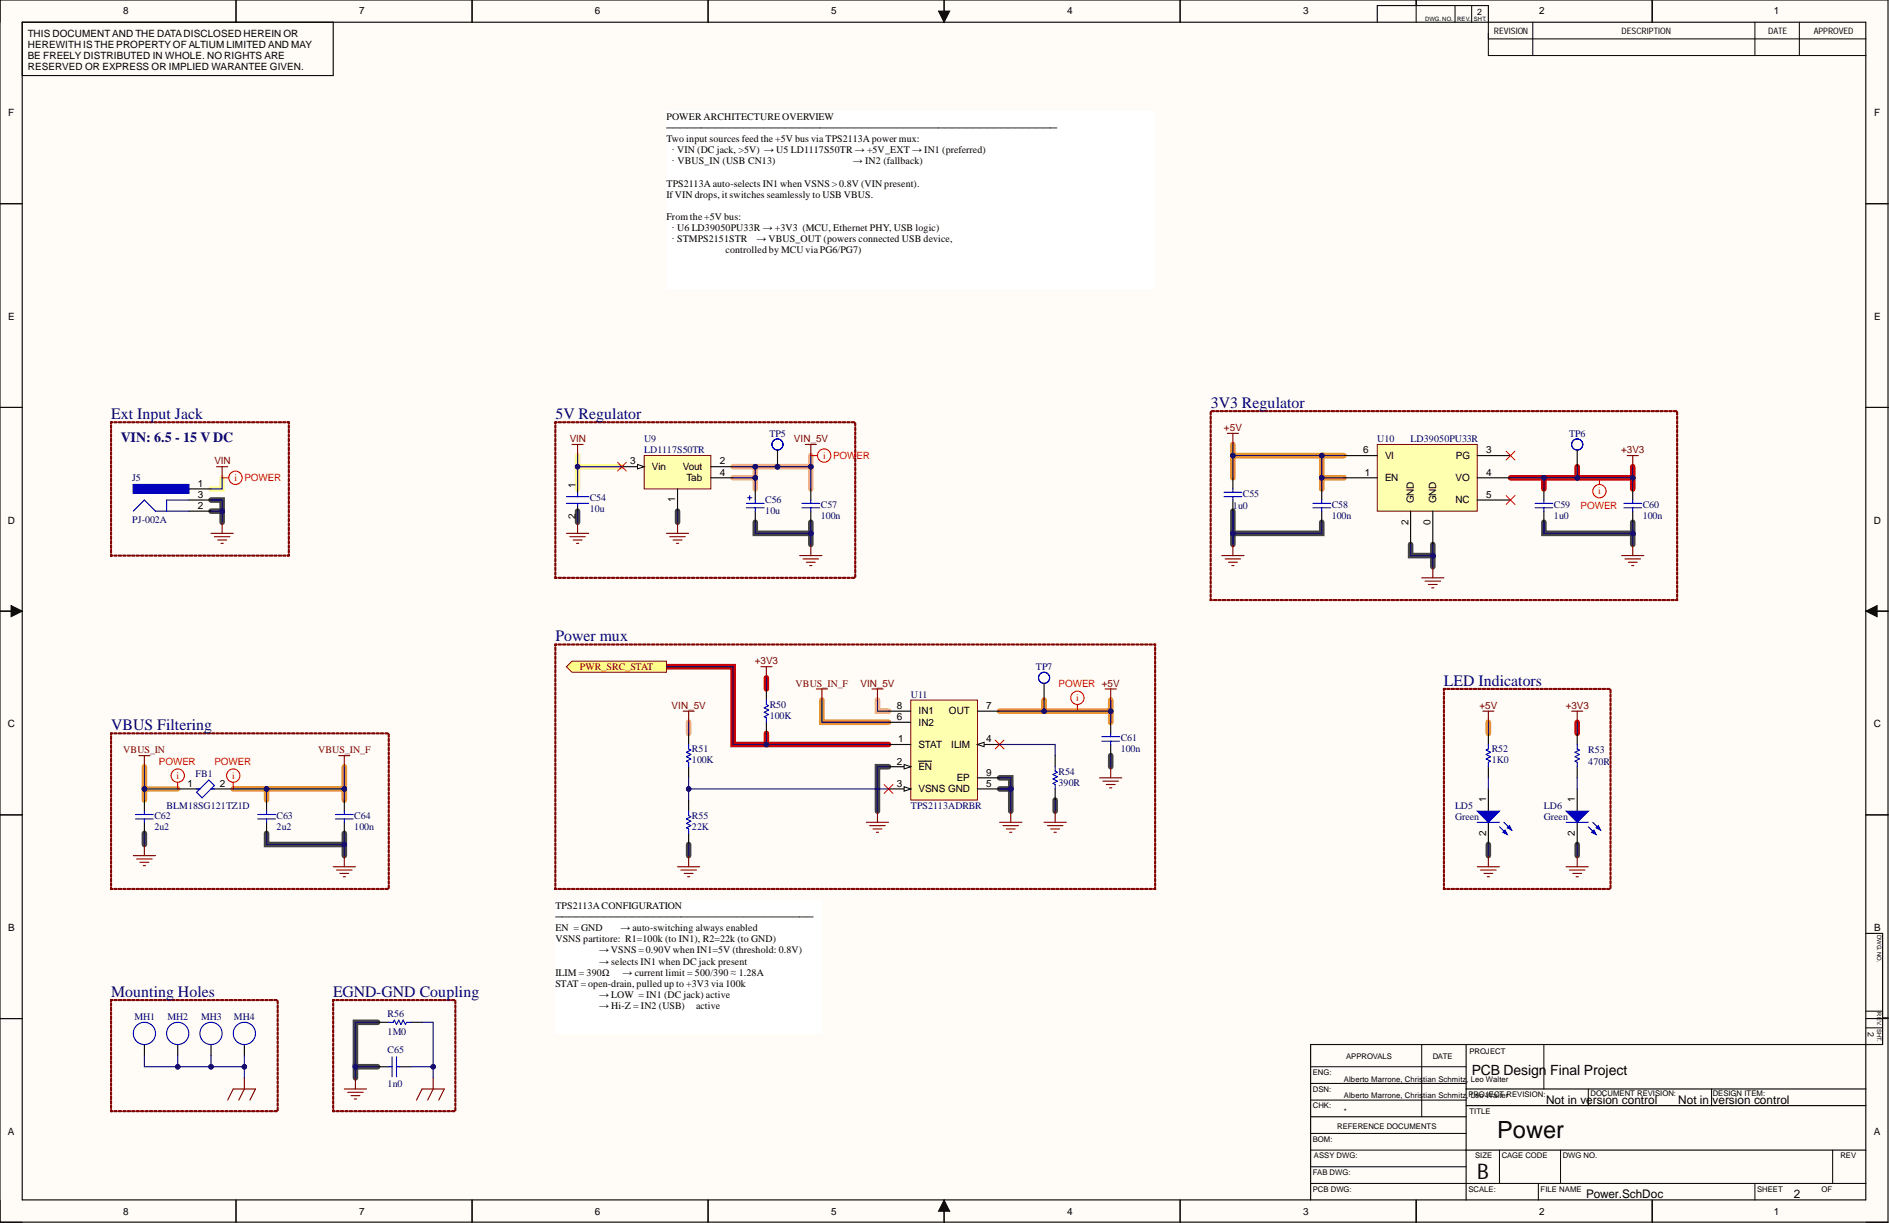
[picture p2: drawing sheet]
<svg xmlns="http://www.w3.org/2000/svg" width="431mm" height="279mm" viewBox="0 0 431 279" stroke-linecap="round" stroke-linejoin="round" font-family="sans-serif">
<defs><g id="words">
<text font-size="5.4" x="342" y="260">Power</text>
<text font-size="4.9" x="337.4" y="269.3">B</text>
<g font-size="3.6" fill="#000080">
<text x="25.4" y="95.7">Ext Input Jack</text>
<text x="126.8" y="95.7">5V Regulator</text>
<text x="276.5" y="93.2">3V3 Regulator</text>
<text x="126.8" y="146.5">Power mux</text>
<text x="329.8" y="156.6">LED Indicators</text>
<text x="25.4" y="166.8">VBUS Filtering</text>
<text x="25.4" y="227.7">Mounting Holes</text>
<text x="76.1" y="227.7">EGND-GND Coupling</text>
</g>
<text font-size="3.2" fill="#000080" x="27.6" y="100.9">VIN: 6.5 - 15 V DC</text>
<g font-size="3.2">
<text x="336.1" y="245.6">PCB Design</text>
<text x="354.1" y="245.6">Final Project</text>
</g>
<g font-size="2.7">
<text x="353.1" y="252.3">Not in version control</text>
<text x="383.3" y="252.3">Not in version control</text>
<text x="362.3" y="273.6">Power.SchDoc</text>
<text x="409.7" y="273.6">2</text>
</g>
<g font-size="2.3">
<text x="28.2" y="3.3">8</text>
<text x="82" y="3.3">7</text>
<text x="135.9" y="3.3">6</text>
<text x="189.8" y="3.3">5</text>
<text x="243.7" y="3.3">4</text>
<text x="297.7" y="3.3">3</text>
<text x="351.5" y="3.3">2</text>
<text x="405.1" y="3.3">1</text>
<text x="6.3" y="8.4">THIS DOCUMENTAND THE DATADISCLOSED HEREIN OR</text>
<text x="6.3" y="10.9">HEREWITH IS THE PROPERTY OF ALTIUM LIMITED AND MAY</text>
<text x="6.3" y="13.5">BE FREELY DISTRIBUTED IN WHOLE. NO RIGHTS ARE</text>
<text x="6.3" y="16">RESERVED OR EXPRESS OR IMPLIED WARANTEE GIVEN.</text>
<text x="1.9" y="26.6">F</text>
<text x="152.2" y="27.4">POWER ARCHITECTURE OVERVIEW</text>
<text x="152.2" y="30">────────────────────────────────────────────────────────</text>
<text x="428.1" y="26.6">F</text>
<text x="152.2" y="32.5">Two input sources feed the +5V bus via TPS2113Apower mux:</text>
<text x="153.4" y="35">· VIN (DC jack, &gt;5V) → U5 LD1117S50TR → +5V_EXT → IN1 (preferred)</text>
<text x="153.4" y="37.6">· VBUS_IN (USB CN13)</text>
<text x="194.8" y="37.6">→ IN2 (fallback)</text>
<text x="152.2" y="42.6">TPS2113Aauto-selects IN1 when VSNS &gt; 0.8V (VIN present).</text>
<text x="152.2" y="45.2">IfVIN drops, it switches seamlessly to USB VBUS.</text>
<text x="152.2" y="50.3">From the +5V bus:</text>
<text x="153.4" y="52.8">· U6 LD39050PU33R → +3V3 (MCU, Ethernet PHY, USB logic)</text>
<text x="153.4" y="55.3">· STMPS2151STR</text>
<text x="165.7" y="57.9">controlled by MCU via PG6/PG7)</text>
<text x="172.8" y="55.3">→ VBUS_OUT (powers connected USB device,</text>
<text x="1.9" y="73.1">E</text>
<text x="428.1" y="73.1">E</text>
<text x="143.9" y="106.1">3</text>
<text x="148.9" y="107.4">Vin</text>
<text x="155.9" y="107.4">Vout</text>
<text x="164.4" y="106.1">2</text>
<text x="311.4" y="103.6">6</text>
<text x="316.3" y="104.8">VI</text>
<text x="332.5" y="104.8">PG</text>
<text x="339.4" y="103.6">3</text>
<text x="45.2" y="111.2">1</text>
<text x="45.2" y="113.7">3</text>
<text x="131.4" y="111.4" transform="rotate(-90 131.4 111.4)">1</text>
<text x="156.8" y="109.9">Tab</text>
<text x="164.4" y="108.7">4</text>
<text x="311.7" y="108.7">1</text>
<text x="316.3" y="109.9">EN</text>
<text x="332.4" y="109.9">VO</text>
<text x="339.4" y="108.7">4</text>
<text x="339.4" y="113.7">5</text>
<text x="1.8" y="119.7">D</text>
<text x="45.2" y="116.3">2</text>
<text x="131.4" y="118.5" transform="rotate(-90 131.4 118.5)">2</text>
<text x="154.2" y="114.6" transform="rotate(-90 154.2 114.6)">1</text>
<text x="321.7" y="120" transform="rotate(-90 321.7 120)">2</text>
<text x="322.9" y="115" transform="rotate(-90 322.9 115)">GND</text>
<text x="326.7" y="120" transform="rotate(-90 326.7 120)">0</text>
<text x="328" y="115" transform="rotate(-90 328 115)">GND</text>
<text x="332.4" y="115">NC</text>
<text x="428" y="119.7">D</text>
<text x="204.8" y="162">8</text>
<text x="225.3" y="162">7</text>
<text x="1.8" y="166.2">C</text>
<text x="204.8" y="164.5">6</text>
<text x="209.8" y="165.8">IN2</text>
<text x="209.8" y="163.2">IN1</text>
<text x="216.7" y="163.2">OUT</text>
<text x="428" y="166.2">C</text>
<text x="205.1" y="169.6">1</text>
<text x="209.8" y="170.8">STAT</text>
<text x="217.2" y="170.8">ILIM</text>
<text x="225.3" y="169.6">4</text>
<text x="42.8" y="179.7">1</text>
<text x="50.2" y="179.7">2</text>
<text x="204.8" y="174.7">2</text>
<text x="204.8" y="179.7">3</text>
<text x="209.8" y="175.9">EN</text>
<text x="218.5" y="178.5">EP</text>
<text x="225.3" y="179.7">5</text>
<text x="225.3" y="177.2">9</text>
<text x="209.8" y="181">VSNS GND</text>
<text x="339.4" y="183.3" transform="rotate(-90 339.4 183.3)">1</text>
<text x="359.7" y="183.3" transform="rotate(-90 359.7 183.3)">1</text>
<text x="339.4" y="191.1" transform="rotate(-90 339.4 191.1)">2</text>
<text x="359.7" y="191.1" transform="rotate(-90 359.7 191.1)">2</text>
<text x="126.8" y="207.7">TPS2113ACONFIGURATION</text>
<text x="1.9" y="212.7">B</text>
<text x="126.8" y="210.2">─────────────────────────────────────</text>
<text x="126.8" y="212.7">EN = GND</text>
<text x="126.8" y="215.3">VSNS partitore: R1=100k (to IN1), R2=22k (to GND)</text>
<text x="141.7" y="212.7">→ auto-switching always enabled</text>
<text x="428.1" y="212.7">B</text>
<text x="136.8" y="217.8">→ VSNS = 0.90V when IN1=5V (threshold: 0.8V)</text>
<text x="136.8" y="220.3">→ selects IN1 when DC jack present</text>
<text x="126.8" y="222.9">ILIM = 390Ω</text>
<text x="126.8" y="225.4">STAT = open-drain, pulled up to +3V3 via 100k</text>
<text x="136.8" y="228">→ LOW = IN1 (DC jack) active</text>
<text x="142.2" y="222.9">→ current limit = 500/390 ≈ 1.28A</text>
<text x="136.8" y="230.5">→ Hi-Z = IN2 (USB)</text>
<text x="159" y="230.5">active</text>
<text x="1.8" y="259.3">A</text>
<text x="428" y="259.3">A</text>
<text x="28.2" y="277.5">8</text>
<text x="82" y="277.5">7</text>
<text x="135.9" y="277.5">6</text>
<text x="189.8" y="277.5">5</text>
<text x="243.7" y="277.5">4</text>
<text x="297.7" y="277.5">3</text>
<text x="351.5" y="277.5">2</text>
<text x="405.1" y="277.5">1</text>
</g>
<g font-size="2.3" fill="#800000">
<text x="130.1" y="101">VIN</text>
<text x="181.3" y="101">VIN_5V</text>
<text x="279.6" y="98.5">+5V</text>
<text x="49" y="106.1">VIN</text>
<text x="370.3" y="103.6">+3V3</text>
<text x="132.4" y="153.1">PWR_SRC_STAT</text>
<text x="172.4" y="151.8">+3V3</text>
<text x="153.4" y="162">VIN_5V</text>
<text x="181.7" y="156.9">VBUS_IN_F</text>
<text x="196.5" y="156.9">VIN_5V</text>
<text x="337.9" y="162">+5V</text>
<text x="357.6" y="162">+3V3</text>
<text x="28.2" y="172.1">VBUS_IN</text>
<text x="72.6" y="172.1">VBUS_IN_F</text>
</g>
<g font-size="2.3" fill="#000080">
<text x="147.1" y="101">U9</text>
<text x="175.7" y="99.8">TP5</text>
<text x="314.6" y="101">U10</text>
<text x="322.2" y="101">LD39050PU33R</text>
<text x="358.4" y="99.8">TP6</text>
<text x="147.1" y="103.6">LD1117S50TR</text>
<text x="30.2" y="109.9">J5</text>
<text x="283.9" y="113.5">C55</text>
<text x="30.2" y="119.6">PJ-002A</text>
<text x="134.7" y="114.5">C54</text>
<text x="134.7" y="117">10u</text>
<text x="174.8" y="115">C56</text>
<text x="174.8" y="117.5">10u</text>
<text x="187.5" y="116">C57</text>
<text x="187.5" y="118.6">100n</text>
<text x="281.6" y="116.3">1u0</text>
<text x="304.2" y="116">C58</text>
<text x="304.2" y="118.6">100n</text>
<text x="354.9" y="116">C59</text>
<text x="354.9" y="118.6">1u0</text>
<text x="375.2" y="116">C60</text>
<text x="375.2" y="118.6">100n</text>
<text x="236.6" y="153.1">TP7</text>
<text x="175.8" y="161.7">R50</text>
<text x="208" y="159.4">U11</text>
<text x="175.8" y="164.2">100K</text>
<text x="158" y="171.9">R51</text>
<text x="256" y="169.3">C61</text>
<text x="256" y="171.9">100n</text>
<text x="340.7" y="171.9">R52</text>
<text x="362.8" y="172.1">R53</text>
<text x="44.6" y="177.4">FB1</text>
<text x="158" y="174.4">100K</text>
<text x="241.8" y="176.9">R54</text>
<text x="241.8" y="179.5">390R</text>
<text x="340.7" y="174.4">1K0</text>
<text x="362.8" y="174.7">470R</text>
<text x="38.1" y="184.8">BLM18SG121TZ1D</text>
<text x="208" y="184.8">TPS2113ADRBR</text>
<text x="332.3" y="184.8">LD5</text>
<text x="352.6" y="184.8">LD6</text>
<text x="35.3" y="187.1">C62</text>
<text x="35.3" y="189.6">2u2</text>
<text x="63.2" y="187.1">C63</text>
<text x="63.2" y="189.6">2u2</text>
<text x="80.9" y="187.1">C64</text>
<text x="80.9" y="189.6">100n</text>
<text x="158" y="187.1">R55</text>
<text x="158" y="189.6">22K</text>
<text x="332.3" y="187.3">Green</text>
<text x="352.6" y="187.3">Green</text>
<text x="30.7" y="233">MH1</text>
<text x="38.2" y="233">MH2</text>
<text x="45.9" y="233">MH3</text>
<text x="53.4" y="233">MH4</text>
<text x="88.5" y="232.3">R56</text>
<text x="88.5" y="236.3">1M0</text>
<text x="88.5" y="240.7">C65</text>
<text x="88.5" y="248.3">1n0</text>
</g>
<g font-size="2.3" fill="#f00">
<text x="188" y="104.8">i</text>
<text x="190.3" y="104.8">POWER</text>
<text x="53.5" y="109.9">i</text>
<text x="55.8" y="109.9">POWER</text>
<text x="365.1" y="113">i</text>
<text x="361" y="116.3">POWER</text>
<text x="241.8" y="156.9">POWER +5V</text>
<text x="245.8" y="160.2">i</text>
<text x="36.3" y="174.7">POWER</text>
<text x="40.3" y="178">i</text>
<text x="49" y="174.7">POWER</text>
<text x="53" y="178">i</text>
</g>
<g font-size="2">
<text x="337.4" y="3.4">2</text>
<text x="341.2" y="7.7">REVISION</text>
<text x="370.4" y="7.7">DESCRIPTION</text>
<text x="403.9" y="7.7">DATE</text>
<text x="414.3" y="7.7">APPROVED</text>
<text x="426.6" y="235.8" transform="rotate(90 426.6 235.8)">2</text>
</g>
<g font-size="1.8">
<text x="299.9" y="245.6">ENG:</text>
<text x="307.5" y="242">APPROVALS</text>
<text x="327.3" y="242">DATE</text>
<text x="335.6" y="240.7">PROJECT</text>
<text x="299.9" y="249.4">DSN:</text>
<text x="307" y="247.1">Alberto Marrone, Chris</text>
<text x="307" y="250.9">Alberto Marrone, Chris</text>
<text x="325.1" y="247.1">tian Schmitz</text>
<text x="325.1" y="250.9">tian Schmitz</text>
<text x="334.9" y="247.1">, Leo Walter</text>
<text x="334.9" y="250.9">, Leo Walter</text>
<text x="335.4" y="250.6">PROJECT REVISION:</text>
<text x="363.3" y="250.4">DOCUMENT REVISION:</text>
<text x="391.2" y="250.4">DESIGN ITEM:</text>
<text x="299.9" y="253.2">CHK:</text>
<text x="307" y="254.5">*</text>
<text x="335.6" y="254.5">TITLE</text>
<text x="299.9" y="260.8">BOM:</text>
<text x="305.4" y="258">REFERENCE DOCUMENTS</text>
<text x="299.9" y="268.4">FAB DWG:</text>
<text x="300.1" y="264.6">ASSY DWG:</text>
<text x="336.9" y="264.6">SIZE</text>
<text x="343" y="264.6">CAGE CODE</text>
<text x="356.9" y="264.6">DWG NO.</text>
<text x="420.4" y="264.6">REV</text>
<text x="299.9" y="272.2">PCB DWG:</text>
<text x="335.4" y="272.2">SCALE:</text>
<text x="351.9" y="272.2">FILE NAME</text>
<text x="401.3" y="272.2">SHEET</text>
<text x="416" y="272.2">OF</text>
</g>
<g font-size="1.4">
<text x="325.5" y="4.8">DWG. NO.</text>
<text x="332.8" y="4.8">REV.</text>
<text x="336.6" y="4.8">SHT.</text>
</g>
<g font-size="1.3">
<text x="428.7" y="213.5" transform="rotate(90 428.7 213.5)">DWG. NO.</text>
<text x="428.7" y="231.3" transform="rotate(90 428.7 231.3)">REV.</text>
<text x="428.7" y="235.1" transform="rotate(90 428.7 235.1)">SHT.</text>
</g>
</g></defs>
<g fill="#fffcf8">
<path d="M0 0h431.3v279.2h-431.3z" fill-rule="evenodd"/>
<path d="M5.1 5.1h421.1v269.1h-421.1z" fill-rule="evenodd"/>
</g>
<g fill="none" stroke="#000" stroke-width=".23">
<path d="M0 0v5.1M53.9 0v5.1M107.8 0v5.1M161.7 0v5.1M215.6 0v5.1M269.5 0v5.1M323.4 0v5.1M377.4 0v5.1M214.4 2.5h2.5l-1.3 2.6zM332.3 1.3v3.8M336.1 1.3v3.8M339.9 5.1v7.6h86.3"/>
<path d="M339.9 8.9h86.3M350.1 5.1v7.6M400.8 5.1v7.6M411 5.1v7.6M0 46.5h5.1M426.2 46.5h5.1M0 93.1h5.1M426.2 93.1h5.1M0 139.6h5.1M2.5 138.4l2.6 1.2-2.6 1.3zM426.2 139.6l2.5-1.2v2.5zM426.2 139.6h5.1"/>
<path d="M0 186.2h5.1M426.2 186.2h5.1M0 232.7h5.1M324.7 238.6v16.5M352.6 238.6v10.2M426.2 232.7h5.1M426.2 234.8h3.8M426.2 231h3.8M299.3 247.5h35.6M299.3 243.7h35.6M299.3 251.3h35.6M299.3 258.9h35.6"/>
<path d="M362.8 248.8v3.8M390.9 248.8v3.8M0 274.2v5h5.1M53.9 274.2v5M107.8 274.2v5M161.7 274.2v5M215.6 274.2l1.3 2.5h-2.5zM215.6 274.2v5M269.5 274.2v5M299.3 270.4h126.9M299.3 262.7h35.6M299.3 266.6h35.6"/>
<path d="M323.4 274.2v5M342.5 262.7v7.7M351.4 270.4v3.8M356.4 262.7v7.7M377.4 274.2v5M400.8 270.4v3.8M418.6 262.7v7.7M426.2 279.2h5.1"/>
</g>
<path d="M281.6 109.2v-5.1h20.3v7.6M281.6 101.5v2.6M301.9 109.2h5.1M301.9 104.1h5.1M238.5 159.9v2.6M253.7 159.9v2.6h-25.4M253.7 162.5v2.5M339.9 165v2.5" fill="none" stroke="#f90" stroke-width="1.3"/>
<g fill="none" stroke="#434343" stroke-width="1.3">
<path d="M48.2 116.8h2.5v2.5M48.2 114.2h2.5v2.6M131.9 116.8v2.5M154.7 116.8v2.5M172.5 119.3v2.6h12.7M185.2 119.3v5.1M281.6 116.8v5.1M301.9 119.3v2.6h-20.3v2.5M352.6 119.3v2.6h20.3v-2.6M322.2 124.4v2.5h5.1v-2.5M327.3 126.9v2.6M372.9 121.9v2.5"/>
<path d="M202.9 175.2h-2.5v10.1M228.3 177.7h2.6v2.5M253.7 172.6v2.6M33 190.4v2.5M60.9 190.4v2.5h17.7M78.6 190.4v5.1M157.3 192.9v2.6M228.3 180.2h2.6v5.1M241 182.8v2.5M339.9 192.9v2.6M360.2 192.9v2.6M86.3 233.6h-5.1v10.1"/>
<path d="M86.3 243.7h-5.1v2.5"/>
</g>
<path d="M167.4 109.2h5.1M167.4 106.6h5.1M172.5 106.6h12.7M172.5 106.6v5.1M185.2 104.1v7.6M200.4 159.9v2.6h2.5M157.3 165v2.5" fill="none" stroke="#f6b26b" stroke-width="1.3"/>
<path d="M33 175.2v5M40.6 180.2h-7.6v2.6" fill="none" stroke="#f1c232" stroke-width="1.3"/>
<path d="M187.7 159.9v5.1h15.2M78.6 175.2v7.6M53.3 180.2h7.6v2.6M60.9 180.2h17.7" fill="none" stroke="#e69138" stroke-width="1.3"/>
<path d="M345 109.2h27.9M352.6 109.2v2.5M360.2 106.6v2.6M372.9 106.6v5.1M175 154.9v2.5M360.2 165v2.5" fill="none" stroke="#f00" stroke-width="1.3"/>
<path d="M152.2 152.3h15.2v17.8h35.5M175 167.5v2.6" fill="none" stroke="#c00" stroke-width="1.3"/>
<path d="M50.7 109.2v2.5h-2.5M131.9 104.1v2.5h10.2M131.9 106.6v5.1" fill="none" stroke="#ffe599" stroke-width="1.3"/>
<g fill="none" stroke="#000" stroke-width=".25">
<path d="M0 0h431.2v279.2h-431.2zM53.9 0v5.1M107.8 0v5.1M161.7 0v5.1M215.6 0v5.1M269.5 0v5.1M323.4 0v1.3M377.4 0v5.1M5.1 5.1h421v269h-421zM76.1 5.1v12.2h-71M314.6 5.1v-3.8h25.3v3.8M0 46.5h5.1"/>
<path d="M426.2 46.5h5.1M0 93.1h5.1M426.2 93.1h5.1M352.6 111.7v2.5M352.6 116.8v2.5M0 139.6h5.1M426.2 139.6h5.1M0 186.2h5.1M426.2 186.2h5.1M426.2 213.2h3.8v25.4h-130.7v35.6M0 232.7h5.1M334.9 238.6v35.6"/>
<path d="M430 232.5h1.3M299.3 255.1h35.6M334.9 248.8h91.3M334.9 252.6h91.3M53.9 274.2v5M107.8 274.2v5M161.7 274.2v5M215.6 274.2v5M269.5 274.2v5M323.4 274.2v5M334.9 262.7h91.3M377.4 274.2v5"/>
</g>
<path d="M214.4 2.5h2.5l-1.3 2.6zM2.5 138.4l2.6 1.2-2.6 1.3zM426.2 139.6l2.5-1.2v2.5zM215.6 274.2l1.3 2.5h-2.5z" fill="#000"/>
<path d="M350.6 116h4.1M350.6 115h4.1M352.6 114.2v.8M352.6 116v.8" fill="none" stroke="#00f" stroke-width=".25"/>
<path d="M314.6 101.5h22.8v15.3h-22.8z" fill-rule="evenodd" fill="#ffffb0"/>
<path d="M314.6 101.5h22.8v15.3h-22.8z" fill="none" stroke="#800000" stroke-width=".23"/>
<path d="M281.6 109.2v2.5M281.6 114.2v2.6M307 109.2h7.6M307 104.1h7.6M322.2 116.8v7.6M327.3 116.8v7.6M337.4 109.2h7.6M337.4 114.2h7.6M337.4 104.1h7.6" fill="none" stroke="#000" stroke-width=".25"/>
<path d="M279.6 113.5h4M279.6 112.5h4M281.6 111.7v.8M281.6 113.5v.7" fill="none" stroke="#00f" stroke-width=".25"/>
<path d="M344 103.1l2 2M346 103.1l-2 2" fill="none" stroke="#f00" stroke-width=".23"/>
<path d="M130.6 101.5h2.6M131.9 101.5v2.6M131.9 119.3v2.6M154.7 119.3v2.6M129.4 121.9h5.1M130.1 122.6h3.6M130.9 123.4h2M131.7 124.1h.5M152.2 121.9h5.1M153 122.6h3.5M153.7 123.4h2.1M154.5 124.1h.5" fill="none" stroke="#800000" stroke-width=".25"/>
<path d="M147.1 104.1h15.3v7.6h-15.3z" fill-rule="evenodd" fill="#ffffb0"/>
<path d="M147.1 104.1h15.3v7.6h-15.3z" fill="none" stroke="#800000" stroke-width=".23"/>
<path d="M142.1 106.6h5" fill="none" stroke="#000" stroke-width=".25"/>
<path d="M145.6 106.1l1.5 .5-1.5 .5z" fill="#f8fcff"/>
<path d="M145.6 106.1l1.5 .5-1.5 .5z" fill="none" stroke="#000" stroke-width=".23"/>
<path d="M154.7 111.7v5.1M162.4 106.6h5M162.4 109.2h5M339.9 180.2v5.1M339.9 187.9v5" fill="none" stroke="#000" stroke-width=".25"/>
<g fill="none" stroke="#800000" stroke-width=".25">
<path d="M280.3 99h2.6M281.6 99v2.5M279.1 126.9h5M279.8 127.7h3.6M280.6 128.5h2M281.3 129.2h.5M281.6 124.4v2.5M338.7 162.5h2.5M339.9 162.5v2.5M337.4 198h5.1M338.2 198.8h3.5M338.9 199.5h2.1"/>
<path d="M339.9 195.5v2.5M339.7 200.3h.5"/>
</g>
<path d="M344 113.2l2 2.1M346 113.2l-2 2.1" fill="none" stroke="#f00" stroke-width=".23"/>
<path d="M337.4 185.3h5.1l-2.6 2.6z" fill="#00f"/>
<path d="M337.4 185.3h5.1l-2.6 2.6zM342.5 188.9l1.8 1.7M343.5 187.9l1.8 1.7" fill="none" stroke="#00f" stroke-width=".25"/>
<path d="M343.7 189.6l.6 1-1.1-.5z" fill="#00f"/>
<path d="M343.7 189.6l.6 1-1.1-.5z" fill="none" stroke="#00f" stroke-width=".25"/>
<path d="M344.8 188.6l.5 1-1-.5z" fill="#00f"/>
<path d="M337.4 187.9h5.1M344.8 188.6l.5 1-1-.5z" fill="none" stroke="#00f" stroke-width=".25"/>
<path d="M371.6 104.1h2.6M372.9 104.1v2.5" fill="none" stroke="#800000" stroke-width=".25"/>
<path d="M208 159.9h15.2v22.9h-15.2z" fill-rule="evenodd" fill="#ffffb0"/>
<path d="M208 159.9h15.2v22.9h-15.2z" fill="none" stroke="#800000" stroke-width=".23"/>
<path d="M202.9 170.1h5.1M202.9 175.2h5.1" fill="none" stroke="#000" stroke-width=".25"/>
<path d="M206.5 174.7l1.5 .5-1.5 .5z" fill="#f8fcff"/>
<path d="M206.5 174.7l1.5 .5-1.5 .5z" fill="none" stroke="#000" stroke-width=".23"/>
<path d="M209.8 173.9h3M202.9 180.2h5.1" fill="none" stroke="#000" stroke-width=".25"/>
<path d="M206.5 179.7l1.5 .5-1.5 .5z" fill="#f8fcff"/>
<path d="M206.5 179.7l1.5 .5-1.5 .5z" fill="none" stroke="#000" stroke-width=".23"/>
<path d="M223.2 170.1h5.1" fill="none" stroke="#000" stroke-width=".25"/>
<path d="M223.2 170.1l1.6-.5v1z" fill="#f8fcff"/>
<path d="M223.2 170.1l1.6-.5v1z" fill="none" stroke="#000" stroke-width=".23"/>
<g fill="none" stroke="#000" stroke-width=".25">
<path d="M175 157.4v2.5M157.3 167.5v2.6M157.3 175.2v2.5M175 165v2.5M202.9 165h5.1M202.9 162.5h5.1M223.2 162.5h5.1M223.2 177.7h5.1M241 172.6v2.6M33 182.8v2.5M33 187.9v2.5M40.6 180.2h5.1"/>
<path d="M48.2 180.2h5.1M60.9 182.8v2.5M60.9 187.9v2.5M157.3 182.8v2.5M157.3 190.4v2.5M223.2 180.2h5.1M241 180.2v2.6"/>
</g>
<g fill="none" stroke="#800000" stroke-width=".25">
<path d="M183.9 101.5h2.6M185.2 101.5v2.6M182.7 126.9h5M183.4 127.7h3.6M184.2 128.5h2M184.9 129.2h.5M185.2 124.4v2.5M173.8 152.3h2.5M175 152.3v2.6M186.5 157.4h2.5M187.7 157.4v2.5M199.1 157.4h2.6"/>
<path d="M200.4 157.4v2.5M252.4 157.4h2.6M253.7 157.4v2.5M31.7 172.6h2.5M33 172.6v2.6M77.4 172.6h2.5M78.6 172.6v2.6M156 162.5h2.6M157.3 162.5v2.5M30.4 195.5h5.1M31.2 196.2h3.6M32 197h2"/>
<path d="M32.7 197.8h.5M33 192.9v2.6M76.1 198h5.1M76.9 198.8h3.5M77.6 199.5h2.1M78.6 195.5v2.5M154.7 198h5.1M155.5 198.8h3.6M156.3 199.5h2M157.3 195.5v2.5M197.9 187.9h5M198.6 188.6h3.6"/>
<path d="M199.4 189.4h2M200.2 190.1h.5M200.4 185.3v2.6M228.3 187.9h5.1M229.1 188.6h3.5M229.8 189.4h2.1M230.6 190.1h.5M230.9 185.3v2.6M238.5 187.9h5M239.2 188.6h3.6M240 189.4h2M240.7 190.1h.6"/>
<path d="M241 185.3v2.6M78.4 200.3h.5M157 200.3h.5"/>
</g>
<g fill="none" stroke="#00f" stroke-width=".25">
<path d="M175 159.9v1l.5 .3-1 .5 1 .5-1 .5 1 .5-1 .5 .5 .3v1M47.7 178.2l1.3 1.3-2.8 2.8-1.3-1.3zM157.3 170.1v1l.5 .3-1 .5 1 .5-1 .5 1 .5-1 .5 .5 .2v1.1M241 175.2v1l.5 .2-1 .5 1 .5-1 .6 1 .5-1 .5 .5 .2v1M30.9 187.1h4.1M30.9 186.1h4.1M33 185.3v.8M33 187.1v.8M44.9 180.2h.8M48.2 180.2h.8M58.9 187.1h4M58.9 186.1h4"/>
<path d="M60.9 185.3v.8M60.9 187.1v.8M157.3 185.3v1l.5 .3-1 .5 1 .5-1 .5 1 .5-1 .5 .5 .3v1"/>
</g>
<path d="M152.2 25.4h111.6v40.6h-111.6z" fill-rule="evenodd" fill="#fff"/>
<path d="M152.2 25.4h111.6v40.6h-111.6z" fill="none" stroke="#fff" stroke-width=".23"/>
<path d="M126.8 205.6h60.9v30.5h-60.9z" fill-rule="evenodd" fill="#fff"/>
<path d="M126.8 205.6h60.9v30.5h-60.9z" fill="none" stroke="#fff" stroke-width=".23"/>
<path d="M130.6 151h21.6v2.6h-21.6l-1.2-1.3z" fill-rule="evenodd" fill="#ffff80"/>
<path d="M130.6 151h21.6v2.6h-21.6l-1.2-1.3z" fill="none" stroke="#800000" stroke-width=".23"/>
<path d="M43.1 111.7h5.1M43.1 114.2h5.1M43.1 116.8h5.1" fill="none" stroke="#000" stroke-width=".25"/>
<path d="M30.4 116.8l2.6-2.6 2.5 2.6h7.6M30.4 110.7h12.7v2h-12.7zM43.1 114.2h-5v2.6" fill="none" stroke="#00f" stroke-width=".25"/>
<path d="M30.4 110.7h12.7v2h-12.7z" fill-rule="evenodd" fill="#00f"/>
<path d="M30.4 110.7h12.7v2h-12.7z" fill="none" stroke="#00f" stroke-width=".23"/>
<g fill="none" stroke="#800000" stroke-width=".25">
<path d="M49.5 106.6h2.5M50.7 106.6v2.6M50.7 119.3v2.6M48.2 121.9h5.1M49 122.6h3.5M49.7 123.4h2.1M50.5 124.1h.5M324.7 132h5.1M325.5 132.8h3.5M326.2 133.5h2.1M327 134.3h.5M327.3 129.5v2.5"/>
<path d="M370.4 126.9h5.1M371.1 127.7h3.6M371.9 128.5h2M372.7 129.2h.5M372.9 124.4v2.5M251.1 177.7h5.1M251.9 178.5h3.6M252.7 179.2h2M253.4 180h.5M253.7 175.2v2.5M357.7 198h5.1M358.5 198.8h3.5"/>
<path d="M359.2 199.5h2M360.2 195.5v2.5M360 200.3h.5"/>
</g>
<g fill="#800000" stroke="#800000" stroke-width=".23">
<path d="M25.3 126.6l.2 .1-.1 .4zM25.3 125.6l.2 .1-.1 .6zM25.3 124.6h.2l-.1 .7zM25.3 123.5l.2 .1-.1 .7zM25.3 122.5l.2 .1-.1 .6zM25.3 121.5l.2 .1-.1 .6zM25.3 120.5l.2 .1-.1 .6zM25.3 119.5l.2 .1-.1 .6zM25.3 118.5l.2 .1-.1 .6zM25.3 117.4l.2 .1-.1 .7zM25.3 116.4l.2 .1-.1 .7zM25.3 115.4l.2 .1-.1 .6zM25.3 114.4l.2 .1-.1 .6zM25.3 113.4l.2 .1-.1 .6zM25.3 112.4l.2 .1-.1 .6zM25.3 111.4h.2l-.1 .7zM25.3 110.3l.2 .1-.1 .7zM25.3 109.3l.2 .1-.1 .6zM25.3 108.3l.2 .1-.1 .6zM25.3 107.3l.2 .1-.1 .6zM25.3 106.3l.2 .1-.1 .6zM25.3 105.3l.2 .1-.1 .6zM25.3 104.2l.2 .1-.1 .7zM25.3 103.2l.2 .1-.1 .7zM25.3 102.2l.2 .1-.1 .6zM25.3 101.2l.2 .1-.1 .6zM25.3 100.2l.2 .1-.1 .6zM25.3 99.2l.2 .1-.1 .6zM25.3 98.2h.2l-.1 .7zM25.3 97.1l.2 .1-.1 .7zM25.2 96.3l.5 .2-.3 .1 .1-.1-.1 .3zM26 96.4l.8 .1-.7 .1zM27.1 96.4l.7 .1-.7 .1zM28.1 96.4l.7 .1-.6 .1zM29.1 96.4l.7 .1-.6 .1zM30.1 96.4l.7 .1-.6 .1zM31.1 96.4l.7 .1-.6 .1zM32.1 96.4l.8 .1-.7 .1zM33.1 96.4l.8 .1-.7 .1zM34.2 96.4l.7 .1-.7 .1zM35.2 96.4l.7 .1-.6 .1zM36.2 96.4l.7 .1-.6 .1zM37.2 96.4l.7 .1-.6 .1zM38.2 96.4l.7 .1-.6 .1zM39.2 96.4l.8 .1-.7 .1zM40.2 96.4l.8 .1-.7 .1zM41.3 96.4l.7 .1-.6 .1zM42.3 96.4l.7 .1-.6 .1zM43.3 96.4l.7 .1-.6 .1zM44.3 96.4l.7 .1-.6 .1zM45.3 96.4l.7 .1-.6 .1zM46.3 96.4l.8 .1-.7 .1zM47.3 96.4l.8 .1-.7 .1zM48.4 96.4l.7 .1-.6 .1zM49.4 96.4l.7 .1-.6 .1zM50.4 96.4l.7 .1-.6 .1zM51.4 96.4l.7 .1-.6 .1zM52.4 96.4l.7 .1-.6 .1zM53.4 96.4l.8 .1-.7 .1zM54.5 96.4l.7 .1-.7 .1zM55.5 96.4l.7 .1-.6 .1zM56.5 96.4l.7 .1-.6 .1zM57.5 96.4l.7 .1-.6 .1zM58.5 96.4l.7 .1-.6 .1zM59.5 96.4l.8 .1-.7 .1zM60.5 96.4l.8 .1-.7 .1zM61.6 96.4l.7 .1-.7 .1zM62.6 96.4l.7 .1-.6 .1zM63.6 96.4l.7 .1-.6 .1zM64.6 96.4l.7 .1-.6 .1zM65.6 96.4l.5-.1-.1 .5h-.1l-.1-.3 .2 .1h-.4zM65.9 97.1l.2 .1-.1 .7zM65.9 98.2h.2l-.1 .7zM65.9 99.2l.2 .1-.1 .6zM65.9 100.2l.2 .1-.1 .6zM65.9 101.2l.2 .1-.1 .6zM65.9 102.2l.2 .1-.1 .6zM65.9 103.2l.2 .1-.1 .7zM65.9 104.2l.2 .1-.1 .7zM65.9 105.3l.2 .1-.1 .6zM65.9 106.3l.2 .1-.1 .6zM65.9 107.3l.2 .1-.1 .6zM65.9 108.3l.2 .1-.1 .6zM65.9 109.3l.2 .1-.1 .6zM65.9 110.3l.2 .1-.1 .7zM65.9 111.4h.2l-.1 .7zM65.9 112.4l.2 .1-.1 .6zM65.9 113.4l.2 .1-.1 .6zM65.9 114.4l.2 .1-.1 .6zM65.9 115.4l.2 .1-.1 .6zM65.9 116.4l.2 .1-.1 .7zM65.9 117.4l.2 .1-.1 .7zM65.9 118.5l.2 .1-.1 .6zM65.9 119.5l.2 .1-.1 .6zM65.9 120.5l.2 .1-.1 .6zM65.9 121.5l.2 .1-.1 .6zM65.9 122.5l.2 .1-.1 .6zM65.9 123.5l.2 .1-.1 .7zM65.9 124.6h.2l-.1 .7zM65.9 125.6l.2 .1-.1 .6zM65.9 126.6h.1l.1 .5-.5-.1v-.2h.4l-.2 .1zM64.6 126.8l.7 .1-.6 .2zM63.6 126.8l.7 .1-.6 .2zM62.6 126.8l.7 .1-.6 .2zM61.6 126.8l.7 .1-.7 .2zM60.5 126.8l.8 .1-.7 .2zM59.5 126.8l.8 .1-.7 .2zM58.5 126.8l.7 .1-.6 .2zM57.5 126.8l.7 .1-.6 .2zM56.5 126.8l.7 .1-.6 .2zM55.5 126.8l.7 .1-.6 .2zM54.5 126.8l.7 .1-.7 .2zM53.4 126.8l.8 .1-.7 .2zM52.4 126.8l.7 .1-.6 .2zM51.4 126.8l.7 .1-.6 .2zM50.4 126.8l.7 .1-.6 .2zM49.4 126.8l.7 .1-.6 .2zM48.4 126.8l.7 .1-.6 .2zM47.3 126.8l.8 .1-.7 .2zM46.3 126.8l.8 .1-.7 .2zM45.3 126.8l.7 .1-.6 .2zM44.3 126.8l.7 .1-.6 .2zM43.3 126.8l.7 .1-.6 .2zM42.3 126.8l.7 .1-.6 .2zM41.3 126.8l.7 .1-.6 .2zM40.2 126.8l.8 .1-.7 .2zM39.2 126.8l.8 .1-.7 .2zM38.2 126.8l.7 .1-.6 .2zM37.2 126.8l.7 .1-.6 .2zM36.2 126.8l.7 .1-.6 .2zM35.2 126.8l.7 .1-.6 .2zM34.2 126.8l.7 .1-.7 .2zM33.1 126.8l.8 .1-.7 .2zM32.1 126.8l.8 .1-.7 .2zM31.1 126.8l.7 .1-.6 .2zM30.1 126.8l.7 .1-.6 .2zM29.1 126.8l.7 .1-.6 .2zM28.1 126.8l.7 .1-.6 .2zM27.1 126.8l.7 .1-.7 .2zM26 126.8l.8 .1-.7 .2zM25.3 126.8l.4 .1-.3 .2z"/>
<path d="M126.8 131.7l.2 .1-.2 .3zM126.8 130.6l.2 .1-.2 .7zM126.8 129.6l.2 .1-.2 .7zM126.8 128.6l.2 .1-.2 .6zM126.8 127.6l.2 .1-.2 .6zM126.8 126.6l.2 .1-.2 .6zM126.8 125.6l.2 .1-.2 .6zM126.8 124.6h.2l-.2 .7zM126.8 123.5l.2 .1-.2 .7zM126.8 122.5l.2 .1-.2 .6zM126.8 121.5l.2 .1-.2 .6zM126.8 120.5l.2 .1-.2 .6zM126.8 119.5l.2 .1-.2 .6zM126.8 118.5l.2 .1-.2 .6zM126.8 117.4l.2 .1-.2 .7zM126.8 116.4l.2 .1-.2 .7zM126.8 115.4l.2 .1-.2 .6zM126.8 114.4l.2 .1-.2 .6zM126.8 113.4l.2 .1-.2 .6zM126.8 112.4l.2 .1-.2 .6zM126.8 111.4h.2l-.2 .7zM126.8 110.3l.2 .1-.2 .7zM126.8 109.3l.2 .1-.2 .6zM126.8 108.3l.2 .1-.2 .6zM126.8 107.3l.2 .1-.2 .6zM126.8 106.3l.2 .1-.2 .6zM126.8 105.3l.2 .1-.2 .6zM126.8 104.2l.2 .1-.2 .7zM126.8 103.2l.2 .1-.2 .7zM126.8 102.2l.2 .1-.2 .6zM126.8 101.2l.2 .1-.2 .6zM126.8 100.2l.2 .1-.2 .6zM126.8 99.2l.2 .1-.2 .6zM126.8 98.2h.2l-.2 .7zM126.8 97.1l.2 .1-.2 .7zM126.7 96.3l.5 .2-.4 .1 .2-.1-.2 .3zM127.5 96.4l.7 .1-.6 .1zM128.5 96.4l.8 .1-.7 .1zM129.5 96.4l.8 .1-.7 .1zM130.6 96.4l.7 .1-.7 .1zM131.6 96.4l.7 .1-.6 .1zM132.6 96.4l.7 .1-.6 .1zM133.6 96.4l.7 .1-.6 .1zM134.6 96.4l.7 .1-.6 .1zM135.6 96.4l.8 .1-.7 .1zM136.6 96.4l.8 .1-.7 .1zM137.7 96.4l.7 .1-.6 .1zM138.7 96.4l.7 .1-.6 .1zM139.7 96.4l.7 .1-.6 .1zM140.7 96.4l.7 .1-.6 .1zM141.7 96.4l.7 .1-.6 .1zM142.7 96.4l.8 .1-.7 .1zM143.8 96.4l.7 .1-.7 .1zM144.8 96.4l.7 .1-.6 .1zM145.8 96.4l.7 .1-.6 .1zM146.8 96.4l.7 .1-.6 .1zM147.8 96.4l.7 .1-.6 .1zM148.8 96.4l.7 .1-.6 .1zM149.8 96.4l.8 .1-.7 .1zM150.9 96.4l.7 .1-.7 .1zM151.9 96.4l.7 .1-.6 .1zM152.9 96.4l.7 .1-.6 .1zM153.9 96.4l.7 .1-.6 .1zM154.9 96.4l.7 .1-.6 .1zM155.9 96.4l.8 .1-.7 .1zM156.9 96.4l.8 .1-.7 .1zM158 96.4l.7 .1-.7 .1zM159 96.4l.7 .1-.6 .1zM160 96.4l.7 .1-.6 .1zM161 96.4l.7 .1-.6 .1zM162 96.4l.7 .1-.6 .1zM163 96.4l.8 .1-.7 .1zM164 96.4l.8 .1-.7 .1zM165.1 96.4l.7 .1-.7 .1zM166.1 96.4l.7 .1-.6 .1zM167.1 96.4l.7 .1-.6 .1zM168.1 96.4l.7 .1-.6 .1zM169.1 96.4l.7 .1-.6 .1zM170.1 96.4l.8 .1-.7 .1zM171.2 96.4l.7 .1-.7 .1zM172.2 96.4l.7 .1-.6 .1zM173.2 96.4l.7 .1-.6 .1zM174.2 96.4l.7 .1-.6 .1zM175.2 96.4l.7 .1-.6 .1zM176.2 96.4l.7 .1-.6 .1zM177.2 96.4l.8 .1-.7 .1zM178.3 96.4l.7 .1-.7 .1zM179.3 96.4l.7 .1-.6 .1zM180.3 96.4l.7 .1-.6 .1zM181.3 96.4l.7 .1-.6 .1zM182.3 96.4l.7 .1-.6 .1zM183.3 96.4l.7 .1-.6 .1zM184.3 96.4l.8 .1-.7 .1zM185.4 96.4l.7 .1-.7 .1zM186.4 96.4l.7 .1-.6 .1zM187.4 96.4l.7 .1-.6 .1zM188.4 96.4l.7 .1-.6 .1zM189.4 96.4l.7 .1-.6 .1zM190.4 96.4l.8 .1-.7 .1zM191.4 96.4l.8 .1-.7 .1zM192.5 96.4l.7 .1-.7 .1zM193.5 96.4l.7 .1-.6 .1zM194.5 96.4l.7 .1-.6 .1zM195.3 96.6l.2 .1-.2 .7zM195.3 97.6l.2 .1-.2 .7zM195.3 98.7l.2 .1-.2 .6zM195.3 99.7l.2 .1-.2 .6zM195.3 100.7l.2 .1-.2 .6zM195.3 101.7l.2 .1-.2 .6zM195.3 102.7l.2 .1-.2 .6zM195.3 103.7l.2 .1-.2 .7zM195.3 104.8h.2l-.2 .7zM195.3 105.8l.2 .1-.2 .6zM195.3 106.8l.2 .1-.2 .6zM195.3 107.8l.2 .1-.2 .6zM195.3 108.8l.2 .1-.2 .6zM195.3 109.8l.2 .1-.2 .7zM195.3 110.8l.2 .1-.2 .7zM195.3 111.9l.2 .1-.2 .6zM195.3 112.9l.2 .1-.2 .6zM195.3 113.9l.2 .1-.2 .6zM195.3 114.9l.2 .1-.2 .6zM195.3 115.9l.2 .1-.2 .6zM195.3 116.9l.2 .1-.2 .7zM195.3 118h.2l-.2 .7zM195.3 119l.2 .1-.2 .6zM195.3 120l.2 .1-.2 .6zM195.3 121l.2 .1-.2 .6zM195.3 122l.2 .1-.2 .6zM195.3 123l.2 .1-.2 .7zM195.3 124l.2 .1-.2 .7zM195.3 125.1l.2 .1-.2 .6zM195.3 126.1l.2 .1-.2 .6zM195.3 127.1l.2 .1-.2 .6zM195.3 128.1l.2 .1-.2 .6zM195.3 129.1l.2 .1-.2 .6zM195.3 130.1l.2 .1-.2 .7zM195.3 131.2h.2l-.2 .7zM194.5 131.9l.7 .1-.6 .1zM193.5 131.9l.7 .1-.6 .1zM192.5 131.9l.7 .1-.7 .1zM191.4 131.9l.8 .1-.7 .1zM190.4 131.9l.8 .1-.7 .1zM189.4 131.9l.7 .1-.6 .1zM188.4 131.9l.7 .1-.6 .1zM187.4 131.9l.7 .1-.6 .1zM186.4 131.9l.7 .1-.6 .1zM185.4 131.9l.7 .1-.7 .1zM184.3 131.9l.8 .1-.7 .1zM183.3 131.9l.7 .1-.6 .1zM182.3 131.9l.7 .1-.6 .1zM181.3 131.9l.7 .1-.6 .1zM180.3 131.9l.7 .1-.6 .1zM179.3 131.9l.7 .1-.6 .1zM178.3 131.9l.7 .1-.7 .1zM177.2 131.9l.8 .1-.7 .1zM176.2 131.9l.7 .1-.6 .1zM175.2 131.9l.7 .1-.6 .1zM174.2 131.9l.7 .1-.6 .1zM173.2 131.9l.7 .1-.6 .1zM172.2 131.9l.7 .1-.6 .1zM171.2 131.9l.7 .1-.7 .1zM170.1 131.9l.8 .1-.7 .1zM169.1 131.9l.7 .1-.6 .1zM168.1 131.9l.7 .1-.6 .1zM167.1 131.9l.7 .1-.6 .1zM166.1 131.9l.7 .1-.6 .1zM165.1 131.9l.7 .1-.7 .1zM164 131.9l.8 .1-.7 .1zM163 131.9l.8 .1-.7 .1zM162 131.9l.7 .1-.6 .1zM161 131.9l.7 .1-.6 .1zM160 131.9l.7 .1-.6 .1zM159 131.9l.7 .1-.6 .1zM158 131.9l.7 .1-.7 .1zM156.9 131.9l.8 .1-.7 .1zM155.9 131.9l.8 .1-.7 .1zM154.9 131.9l.7 .1-.6 .1zM153.9 131.9l.7 .1-.6 .1zM152.9 131.9l.7 .1-.6 .1zM151.9 131.9l.7 .1-.6 .1zM150.9 131.9l.7 .1-.7 .1zM149.8 131.9l.8 .1-.7 .1zM148.8 131.9l.7 .1-.6 .1zM147.8 131.9l.7 .1-.6 .1zM146.8 131.9l.7 .1-.6 .1zM145.8 131.9l.7 .1-.6 .1zM144.8 131.9l.7 .1-.6 .1zM143.8 131.9l.7 .1-.7 .1zM142.7 131.9l.8 .1-.7 .1zM141.7 131.9l.7 .1-.6 .1zM140.7 131.9l.7 .1-.6 .1zM139.7 131.9l.7 .1-.6 .1zM138.7 131.9l.7 .1-.6 .1zM137.7 131.9l.7 .1-.6 .1zM136.6 131.9l.8 .1-.7 .1zM135.6 131.9l.8 .1-.7 .1zM134.6 131.9l.7 .1-.6 .1zM133.6 131.9l.7 .1-.6 .1zM132.6 131.9l.7 .1-.6 .1zM131.6 131.9l.7 .1-.6 .1zM130.6 131.9l.7 .1-.7 .1zM129.5 131.9l.8 .1-.7 .1zM128.5 131.9l.8 .1-.7 .1zM127.5 131.9l.7 .1-.6 .1zM126.8 131.9l.4 .1-.4 .1z"/>
<path d="M25.3 202.7l.2 .1-.1 .4zM25.3 201.7l.2 .1-.1 .7zM25.3 200.7l.2 .1-.1 .6zM25.3 199.7l.2 .1-.1 .6zM25.3 198.7l.2 .1-.1 .6zM25.3 197.7l.2 .1-.1 .6zM25.3 196.7h.2l-.1 .7zM25.3 195.6l.2 .1-.1 .7zM25.3 194.6l.2 .1-.1 .6zM25.3 193.6l.2 .1-.1 .6zM25.3 192.6l.2 .1-.1 .6zM25.3 191.6l.2 .1-.1 .6zM25.3 190.6h.2l-.1 .7zM25.3 189.5l.2 .1-.1 .7zM25.3 188.5l.2 .1-.1 .7zM25.3 187.5l.2 .1-.1 .6zM25.3 186.5l.2 .1-.1 .6zM25.3 185.5l.2 .1-.1 .6zM25.3 184.5l.2 .1-.1 .6zM25.3 183.5h.2l-.1 .7zM25.3 182.4l.2 .1-.1 .7zM25.3 181.4l.2 .1-.1 .6zM25.3 180.4l.2 .1-.1 .6zM25.3 179.4l.2 .1-.1 .6zM25.3 178.4l.2 .1-.1 .6zM25.3 177.4h.2l-.1 .7zM25.3 176.3l.2 .1-.1 .7zM25.3 175.3l.2 .1-.1 .7zM25.3 174.3l.2 .1-.1 .6zM25.3 173.3l.2 .1-.1 .6zM25.3 172.3l.2 .1-.1 .6zM25.3 171.3l.2 .1-.1 .6zM25.3 170.3h.2l-.1 .7zM25.3 169.2l.2 .1-.1 .7zM25.3 168.2l.2 .1-.1 .6zM25.2 167.4l.5 .1-.3 .2 .1-.2-.1 .4zM26 167.5h.8l-.7 .2zM27.1 167.5h.7l-.7 .2zM28.1 167.5h.7l-.6 .2zM29.1 167.5h.7l-.6 .2zM30.1 167.5h.7l-.6 .2zM31.1 167.5h.7l-.6 .2zM32.1 167.5h.8l-.7 .2zM33.1 167.5h.8l-.7 .2zM34.2 167.5h.7l-.7 .2zM35.2 167.5h.7l-.6 .2zM36.2 167.5h.7l-.6 .2zM37.2 167.5h.7l-.6 .2zM38.2 167.5h.7l-.6 .2zM39.2 167.5h.8l-.7 .2zM40.2 167.5h.8l-.7 .2zM41.3 167.5h.7l-.6 .2zM42.3 167.5h.7l-.6 .2zM43.3 167.5h.7l-.6 .2zM44.3 167.5h.7l-.6 .2zM45.3 167.5h.7l-.6 .2zM46.3 167.5h.8l-.7 .2zM47.4 167.5h.7l-.7 .2zM48.4 167.5h.7l-.6 .2zM49.4 167.5h.7l-.6 .2zM50.4 167.5h.7l-.6 .2zM51.4 167.5h.7l-.6 .2zM52.4 167.5h.7l-.6 .2zM53.4 167.5h.8l-.7 .2zM54.5 167.5h.7l-.7 .2zM55.5 167.5h.7l-.6 .2zM56.5 167.5h.7l-.6 .2zM57.5 167.5h.7l-.6 .2zM58.5 167.5h.7l-.6 .2zM59.5 167.5h.8l-.7 .2zM60.5 167.5h.8l-.7 .2zM61.6 167.5h.7l-.7 .2zM62.6 167.5h.7l-.6 .2zM63.6 167.5h.7l-.6 .2zM64.6 167.5h.7l-.6 .2zM65.6 167.5h.7l-.6 .2zM66.6 167.5h.8l-.7 .2zM67.6 167.5h.8l-.7 .2zM68.7 167.5h.7l-.7 .2zM69.7 167.5h.7l-.6 .2zM70.7 167.5h.7l-.6 .2zM71.7 167.5h.7l-.6 .2zM72.7 167.5h.7l-.6 .2zM73.7 167.5h.8l-.7 .2zM74.7 167.5h.8l-.7 .2zM75.8 167.5h.7l-.6 .2zM76.8 167.5h.7l-.6 .2zM77.8 167.5h.7l-.6 .2zM78.8 167.5h.7l-.6 .2zM79.8 167.5h.7l-.6 .2zM80.8 167.5h.8l-.7 .2zM81.9 167.5h.7l-.7 .2zM82.9 167.5h.7l-.6 .2zM83.9 167.5h.7l-.6 .2zM84.9 167.5h.7l-.6 .2zM85.9 167.5h.7l-.6 .2zM86.9 167.5h.7l-.6 .2zM87.9 167.5h.8l-.7 .2zM88.7 167.7l.2 .1-.1 .6zM88.7 168.7l.2 .1-.1 .7zM88.7 169.7l.2 .1-.1 .7zM88.7 170.8h.2l-.1 .7zM88.7 171.8l.2 .1-.1 .6zM88.7 172.8l.2 .1-.1 .6zM88.7 173.8l.2 .1-.1 .6zM88.7 174.8l.2 .1-.1 .6zM88.7 175.8l.2 .1-.1 .7zM88.7 176.9h.2l-.1 .7zM88.7 177.9l.2 .1-.1 .6zM88.7 178.9l.2 .1-.1 .6zM88.7 179.9l.2 .1-.1 .6zM88.7 180.9l.2 .1-.1 .6zM88.7 181.9l.2 .1-.1 .7zM88.7 182.9l.2 .1-.1 .7zM88.7 184h.2l-.1 .7zM88.7 185l.2 .1-.1 .6zM88.7 186l.2 .1-.1 .6zM88.7 187l.2 .1-.1 .6zM88.7 188l.2 .1-.1 .6zM88.7 189l.2 .1-.1 .7zM88.7 190.1h.2l-.1 .7zM88.7 191.1l.2 .1-.1 .6zM88.7 192.1l.2 .1-.1 .6zM88.7 193.1l.2 .1-.1 .6zM88.7 194.1l.2 .1-.1 .6zM88.7 195.1l.2 .1-.1 .7zM88.7 196.1l.2 .1-.1 .7zM88.7 197.2h.2l-.1 .7zM88.7 198.2l.2 .1-.1 .6zM88.7 199.2l.2 .1-.1 .6zM88.7 200.2l.2 .1-.1 .6zM88.7 201.2l.2 .1-.1 .6zM88.7 202.2l.2 .1-.1 .7zM87.9 203l.8 .1-.7 .1zM86.9 203l.7 .1-.6 .1zM85.9 203l.7 .1-.6 .1zM84.9 203l.7 .1-.6 .1zM83.9 203l.7 .1-.6 .1zM82.9 203l.7 .1-.6 .1zM81.9 203l.7 .1-.7 .1zM80.8 203l.8 .1-.7 .1zM79.8 203l.7 .1-.6 .1zM78.8 203l.7 .1-.6 .1zM77.8 203l.7 .1-.6 .1zM76.8 203l.7 .1-.6 .1zM75.8 203l.7 .1-.6 .1zM74.7 203l.8 .1-.7 .1zM73.7 203l.8 .1-.7 .1zM72.7 203l.7 .1-.6 .1zM71.7 203l.7 .1-.6 .1zM70.7 203l.7 .1-.6 .1zM69.7 203l.7 .1-.6 .1zM68.7 203l.7 .1-.7 .1zM67.6 203l.8 .1-.7 .1zM66.6 203l.8 .1-.7 .1zM65.6 203l.7 .1-.6 .1zM64.6 203l.7 .1-.6 .1zM63.6 203l.7 .1-.6 .1zM62.6 203l.7 .1-.6 .1zM61.6 203l.7 .1-.7 .1zM60.5 203l.8 .1-.7 .1zM59.5 203l.8 .1-.7 .1zM58.5 203l.7 .1-.6 .1zM57.5 203l.7 .1-.6 .1zM56.5 203l.7 .1-.6 .1zM55.5 203l.7 .1-.6 .1zM54.5 203l.7 .1-.7 .1zM53.4 203l.8 .1-.7 .1zM52.4 203l.7 .1-.6 .1zM51.4 203l.7 .1-.6 .1zM50.4 203l.7 .1-.6 .1zM49.4 203l.7 .1-.6 .1zM48.4 203l.7 .1-.6 .1zM47.4 203l.7 .1-.7 .1zM46.3 203l.8 .1-.7 .1zM45.3 203l.7 .1-.6 .1zM44.3 203l.7 .1-.6 .1zM43.3 203l.7 .1-.6 .1zM42.3 203l.7 .1-.6 .1zM41.3 203l.7 .1-.6 .1zM40.2 203l.8 .1-.7 .1zM39.2 203l.8 .1-.7 .1zM38.2 203l.7 .1-.6 .1zM37.2 203l.7 .1-.6 .1zM36.2 203l.7 .1-.6 .1zM35.2 203l.7 .1-.6 .1zM34.2 203l.7 .1-.7 .1zM33.1 203l.8 .1-.7 .1zM32.1 203l.8 .1-.7 .1zM31.1 203l.7 .1-.6 .1zM30.1 203l.7 .1-.6 .1zM29.1 203l.7 .1-.6 .1zM28.1 203l.7 .1-.6 .1zM27.1 203l.7 .1-.7 .1zM26 203l.8 .1-.7 .1zM25.3 203l.4 .1-.3 .1z"/>
<path d="M126.8 202.7l.2 .1-.2 .4zM126.8 201.7l.2 .1-.2 .7zM126.8 200.7l.2 .1-.2 .6zM126.8 199.7l.2 .1-.2 .6zM126.8 198.7l.2 .1-.2 .6zM126.8 197.7l.2 .1-.2 .6zM126.8 196.7h.2l-.2 .7zM126.8 195.6l.2 .1-.2 .7zM126.8 194.6l.2 .1-.2 .6zM126.8 193.6l.2 .1-.2 .6zM126.8 192.6l.2 .1-.2 .6zM126.8 191.6l.2 .1-.2 .6zM126.8 190.6h.2l-.2 .7zM126.8 189.5l.2 .1-.2 .7zM126.8 188.5l.2 .1-.2 .7zM126.8 187.5l.2 .1-.2 .6zM126.8 186.5l.2 .1-.2 .6zM126.8 185.5l.2 .1-.2 .6zM126.8 184.5l.2 .1-.2 .6zM126.8 183.5h.2l-.2 .7zM126.8 182.4l.2 .1-.2 .7zM126.8 181.4l.2 .1-.2 .6zM126.8 180.4l.2 .1-.2 .6zM126.8 179.4l.2 .1-.2 .6zM126.8 178.4l.2 .1-.2 .6zM126.8 177.4h.2l-.2 .7zM126.8 176.3l.2 .1-.2 .7zM126.8 175.3l.2 .1-.2 .7zM126.8 174.3l.2 .1-.2 .6zM126.8 173.3l.2 .1-.2 .6zM126.8 172.3l.2 .1-.2 .6zM126.8 171.3l.2 .1-.2 .6zM126.8 170.3h.2l-.2 .7zM126.8 169.2l.2 .1-.2 .7zM126.8 168.2l.2 .1-.2 .6zM126.8 167.2l.2 .1-.2 .6zM126.8 166.2l.2 .1-.2 .6zM126.8 165.2l.2 .1-.2 .6zM126.8 164.2h.2l-.2 .7zM126.8 163.1l.2 .1-.2 .7zM126.8 162.1l.2 .1-.2 .6zM126.8 161.1l.2 .1-.2 .6zM126.8 160.1l.2 .1-.2 .6zM126.8 159.1l.2 .1-.2 .6zM126.8 158.1l.2 .1-.2 .6zM126.8 157.1h.2l-.2 .7zM126.8 156l.2 .1-.2 .7zM126.8 155l.2 .1-.2 .6zM126.8 154l.2 .1-.2 .6zM126.8 153l.2 .1-.2 .6zM126.8 152l.2 .1-.2 .6zM126.8 151h.2l-.2 .7zM126.8 149.9l.2 .1-.2 .7zM126.8 148.9l.2 .1-.2 .6zM126.8 147.9l.2 .1-.2 .6zM126.7 147.1l.5 .1-.4 .2 .2-.2-.2 .4zM127.5 147.2h.7l-.6 .2zM128.5 147.2h.8l-.7 .2zM129.5 147.2h.8l-.7 .2zM130.6 147.2h.7l-.7 .2zM131.6 147.2h.7l-.6 .2zM132.6 147.2h.7l-.6 .2zM133.6 147.2h.7l-.6 .2zM134.6 147.2h.7l-.6 .2zM135.6 147.2h.8l-.7 .2zM136.6 147.2h.8l-.7 .2zM137.7 147.2h.7l-.6 .2zM138.7 147.2h.7l-.6 .2zM139.7 147.2h.7l-.6 .2zM140.7 147.2h.7l-.6 .2zM141.7 147.2h.7l-.6 .2zM142.7 147.2h.8l-.7 .2zM143.8 147.2h.7l-.7 .2zM144.8 147.2h.7l-.6 .2zM145.8 147.2h.7l-.6 .2zM146.8 147.2h.7l-.6 .2zM147.8 147.2h.7l-.6 .2zM148.8 147.2h.7l-.6 .2zM149.8 147.2h.8l-.7 .2zM150.9 147.2h.7l-.7 .2zM151.9 147.2h.7l-.6 .2zM152.9 147.2h.7l-.6 .2zM153.9 147.2h.7l-.6 .2zM154.9 147.2h.7l-.6 .2zM155.9 147.2h.8l-.7 .2zM156.9 147.2h.8l-.7 .2zM158 147.2h.7l-.7 .2zM159 147.2h.7l-.6 .2zM160 147.2h.7l-.6 .2zM161 147.2h.7l-.6 .2zM162 147.2h.7l-.6 .2zM163 147.2h.8l-.7 .2zM164 147.2h.8l-.7 .2zM165.1 147.2h.7l-.7 .2zM166.1 147.2h.7l-.6 .2zM167.1 147.2h.7l-.6 .2zM168.1 147.2h.7l-.6 .2zM169.1 147.2h.7l-.6 .2zM170.1 147.2h.8l-.7 .2zM171.2 147.2h.7l-.7 .2zM172.2 147.2h.7l-.6 .2zM173.2 147.2h.7l-.6 .2zM174.2 147.2h.7l-.6 .2zM175.2 147.2h.7l-.6 .2zM176.2 147.2h.7l-.6 .2zM177.2 147.2h.8l-.7 .2zM178.3 147.2h.7l-.7 .2zM179.3 147.2h.7l-.6 .2zM180.3 147.2h.7l-.6 .2zM181.3 147.2h.7l-.6 .2zM182.3 147.2h.7l-.6 .2zM183.3 147.2h.7l-.6 .2zM184.3 147.2h.8l-.7 .2zM185.4 147.2h.7l-.7 .2zM186.4 147.2h.7l-.6 .2zM187.4 147.2h.7l-.6 .2zM188.4 147.2h.7l-.6 .2zM189.4 147.2h.7l-.6 .2zM190.4 147.2h.8l-.7 .2zM191.4 147.2h.8l-.7 .2zM192.5 147.2h.7l-.7 .2zM193.5 147.2h.7l-.6 .2zM194.5 147.2h.7l-.6 .2zM195.5 147.2h.7l-.6 .2zM196.5 147.2h.7l-.6 .2zM197.5 147.2h.8l-.7 .2zM198.5 147.2h.8l-.7 .2zM199.6 147.2h.7l-.6 .2zM200.6 147.2h.7l-.6 .2zM201.6 147.2h.7l-.6 .2zM202.6 147.2h.7l-.6 .2zM203.6 147.2h.7l-.6 .2zM204.6 147.2h.8l-.7 .2zM205.7 147.2h.7l-.7 .2zM206.7 147.2h.7l-.6 .2zM207.7 147.2h.7l-.6 .2zM208.7 147.2h.7l-.6 .2zM209.7 147.2h.7l-.6 .2zM210.7 147.2h.7l-.6 .2zM211.7 147.2h.8l-.7 .2zM212.8 147.2h.7l-.7 .2zM213.8 147.2h.7l-.6 .2zM214.8 147.2h.7l-.6 .2zM215.8 147.2h.7l-.6 .2zM216.8 147.2h.7l-.6 .2zM217.8 147.2h.7l-.6 .2zM218.8 147.2h.8l-.7 .2zM219.9 147.2h.7l-.7 .2zM220.9 147.2h.7l-.6 .2zM221.9 147.2h.7l-.6 .2zM222.9 147.2h.7l-.6 .2zM223.9 147.2h.7l-.6 .2zM224.9 147.2h.8l-.7 .2zM225.9 147.2h.8l-.7 .2zM227 147.2h.7l-.7 .2zM228 147.2h.7l-.6 .2zM229 147.2h.7l-.6 .2zM230 147.2h.7l-.6 .2zM231 147.2h.7l-.6 .2zM232 147.2h.8l-.7 .2zM233 147.2h.8l-.7 .2zM234.1 147.2h.7l-.6 .2zM235.1 147.2h.7l-.6 .2zM236.1 147.2h.7l-.6 .2zM237.1 147.2h.7l-.6 .2zM238.1 147.2h.7l-.6 .2zM239.1 147.2h.8l-.7 .2zM240.2 147.2h.7l-.7 .2zM241.2 147.2h.7l-.6 .2zM242.2 147.2h.7l-.6 .2zM243.2 147.2h.7l-.6 .2zM244.2 147.2h.7l-.6 .2zM245.2 147.2h.7l-.6 .2zM246.2 147.2h.8l-.7 .2zM247.3 147.2h.7l-.7 .2zM248.3 147.2h.7l-.6 .2zM249.3 147.2h.7l-.6 .2zM250.3 147.2h.7l-.6 .2zM251.3 147.2h.7l-.6 .2zM252.3 147.2h.8l-.7 .2zM253.3 147.2h.8l-.7 .2zM254.4 147.2h.7l-.7 .2zM255.4 147.2h.7l-.6 .2zM256.4 147.2h.7l-.6 .2zM257.4 147.2h.7l-.6 .2zM258.4 147.2h.7l-.6 .2zM259.4 147.2h.8l-.7 .2zM260.4 147.2h.8l-.7 .2zM261.5 147.2h.7l-.7 .2zM262.5 147.2h.7l-.6 .2zM263.5 147.2l.5-.1-.1 .5h-.2v-.4l.1 .2-.3-.1zM263.7 147.9l.3 .1-.2 .6zM263.7 148.9l.3 .1-.2 .6zM263.7 149.9l.3 .1-.2 .7zM263.7 151h.3l-.2 .7zM263.7 152l.3 .1-.2 .6zM263.7 153l.3 .1-.2 .6zM263.7 154l.3 .1-.2 .6zM263.7 155l.3 .1-.2 .6zM263.7 156l.3 .1-.2 .7zM263.7 157.1h.3l-.2 .7zM263.7 158.1l.3 .1-.2 .6zM263.7 159.1l.3 .1-.2 .6zM263.7 160.1l.3 .1-.2 .6zM263.7 161.1l.3 .1-.2 .6zM263.7 162.1l.3 .1-.2 .6zM263.7 163.1l.3 .1-.2 .7zM263.7 164.2h.3l-.2 .7zM263.7 165.2l.3 .1-.2 .6zM263.7 166.2l.3 .1-.2 .6zM263.7 167.2l.3 .1-.2 .6zM263.7 168.2l.3 .1-.2 .6zM263.7 169.2l.3 .1-.2 .7zM263.7 170.3h.3l-.2 .7zM263.7 171.3l.3 .1-.2 .6zM263.7 172.3l.3 .1-.2 .6zM263.7 173.3l.3 .1-.2 .6zM263.7 174.3l.3 .1-.2 .6zM263.7 175.3l.3 .1-.2 .7zM263.7 176.3l.3 .1-.2 .7zM263.7 177.4h.3l-.2 .7zM263.7 178.4l.3 .1-.2 .6zM263.7 179.4l.3 .1-.2 .6zM263.7 180.4l.3 .1-.2 .6zM263.7 181.4l.3 .1-.2 .6zM263.7 182.4l.3 .1-.2 .7zM263.7 183.5h.3l-.2 .7zM263.7 184.5l.3 .1-.2 .6zM263.7 185.5l.3 .1-.2 .6zM263.7 186.5l.3 .1-.2 .6zM263.7 187.5l.3 .1-.2 .6zM263.7 188.5l.3 .1-.2 .7zM263.7 189.5l.3 .1-.2 .7zM263.7 190.6h.3l-.2 .7zM263.7 191.6l.3 .1-.2 .6zM263.7 192.6l.3 .1-.2 .6zM263.7 193.6l.3 .1-.2 .6zM263.7 194.6l.3 .1-.2 .6zM263.7 195.6l.3 .1-.2 .7zM263.7 196.7h.3l-.2 .7zM263.7 197.7l.3 .1-.2 .6zM263.7 198.7l.3 .1-.2 .6zM263.7 199.7l.3 .1-.2 .6zM263.7 200.7l.3 .1-.2 .6zM263.7 201.7l.3 .1-.2 .7zM263.7 202.7h.2l.1 .5h-.5v-.2h.3l-.1 .1zM262.5 203l.7 .1-.6 .1zM261.5 203l.7 .1-.7 .1zM260.4 203l.8 .1-.7 .1zM259.4 203l.8 .1-.7 .1zM258.4 203l.7 .1-.6 .1zM257.4 203l.7 .1-.6 .1zM256.4 203l.7 .1-.6 .1zM255.4 203l.7 .1-.6 .1zM254.4 203l.7 .1-.7 .1zM253.3 203l.8 .1-.7 .1zM252.3 203l.8 .1-.7 .1zM251.3 203l.7 .1-.6 .1zM250.3 203l.7 .1-.6 .1zM249.3 203l.7 .1-.6 .1zM248.3 203l.7 .1-.6 .1zM247.3 203l.7 .1-.7 .1zM246.2 203l.8 .1-.7 .1zM245.2 203l.7 .1-.6 .1zM244.2 203l.7 .1-.6 .1zM243.2 203l.7 .1-.6 .1zM242.2 203l.7 .1-.6 .1zM241.2 203l.7 .1-.6 .1zM240.2 203l.7 .1-.7 .1zM239.1 203l.8 .1-.7 .1zM238.1 203l.7 .1-.6 .1zM237.1 203l.7 .1-.6 .1zM236.1 203l.7 .1-.6 .1zM235.1 203l.7 .1-.6 .1zM234.1 203l.7 .1-.6 .1zM233 203l.8 .1-.7 .1zM232 203l.8 .1-.7 .1zM231 203l.7 .1-.6 .1zM230 203l.7 .1-.6 .1zM229 203l.7 .1-.6 .1zM228 203l.7 .1-.6 .1zM227 203l.7 .1-.7 .1zM225.9 203l.8 .1-.7 .1zM224.9 203l.8 .1-.7 .1zM223.9 203l.7 .1-.6 .1zM222.9 203l.7 .1-.6 .1zM221.9 203l.7 .1-.6 .1zM220.9 203l.7 .1-.6 .1zM219.9 203l.7 .1-.7 .1zM218.8 203l.8 .1-.7 .1zM217.8 203l.7 .1-.6 .1zM216.8 203l.7 .1-.6 .1zM215.8 203l.7 .1-.6 .1zM214.8 203l.7 .1-.6 .1zM213.8 203l.7 .1-.6 .1zM212.8 203l.7 .1-.7 .1zM211.7 203l.8 .1-.7 .1zM210.7 203l.7 .1-.6 .1zM209.7 203l.7 .1-.6 .1zM208.7 203l.7 .1-.6 .1zM207.7 203l.7 .1-.6 .1zM206.7 203l.7 .1-.6 .1zM205.7 203l.7 .1-.7 .1zM204.6 203l.8 .1-.7 .1zM203.6 203l.7 .1-.6 .1zM202.6 203l.7 .1-.6 .1zM201.6 203l.7 .1-.6 .1zM200.6 203l.7 .1-.6 .1zM199.6 203l.7 .1-.6 .1zM198.5 203l.8 .1-.7 .1zM197.5 203l.8 .1-.7 .1zM196.5 203l.7 .1-.6 .1zM195.5 203l.7 .1-.6 .1zM194.5 203l.7 .1-.6 .1zM193.5 203l.7 .1-.6 .1zM192.5 203l.7 .1-.7 .1zM191.4 203l.8 .1-.7 .1zM190.4 203l.8 .1-.7 .1zM189.4 203l.7 .1-.6 .1zM188.4 203l.7 .1-.6 .1zM187.4 203l.7 .1-.6 .1zM186.4 203l.7 .1-.6 .1zM185.4 203l.7 .1-.7 .1zM184.3 203l.8 .1-.7 .1zM183.3 203l.7 .1-.6 .1zM182.3 203l.7 .1-.6 .1zM181.3 203l.7 .1-.6 .1zM180.3 203l.7 .1-.6 .1zM179.3 203l.7 .1-.6 .1zM178.3 203l.7 .1-.7 .1zM177.2 203l.8 .1-.7 .1zM176.2 203l.7 .1-.6 .1zM175.2 203l.7 .1-.6 .1zM174.2 203l.7 .1-.6 .1zM173.2 203l.7 .1-.6 .1zM172.2 203l.7 .1-.6 .1zM171.2 203l.7 .1-.7 .1zM170.1 203l.8 .1-.7 .1zM169.1 203l.7 .1-.6 .1zM168.1 203l.7 .1-.6 .1zM167.1 203l.7 .1-.6 .1zM166.1 203l.7 .1-.6 .1zM165.1 203l.7 .1-.7 .1zM164 203l.8 .1-.7 .1zM163 203l.8 .1-.7 .1zM162 203l.7 .1-.6 .1zM161 203l.7 .1-.6 .1zM160 203l.7 .1-.6 .1zM159 203l.7 .1-.6 .1zM158 203l.7 .1-.7 .1zM156.9 203l.8 .1-.7 .1zM155.9 203l.8 .1-.7 .1zM154.9 203l.7 .1-.6 .1zM153.9 203l.7 .1-.6 .1zM152.9 203l.7 .1-.6 .1zM151.9 203l.7 .1-.6 .1zM150.9 203l.7 .1-.7 .1zM149.8 203l.8 .1-.7 .1zM148.8 203l.7 .1-.6 .1zM147.8 203l.7 .1-.6 .1zM146.8 203l.7 .1-.6 .1zM145.8 203l.7 .1-.6 .1zM144.8 203l.7 .1-.6 .1zM143.8 203l.7 .1-.7 .1zM142.7 203l.8 .1-.7 .1zM141.7 203l.7 .1-.6 .1zM140.7 203l.7 .1-.6 .1zM139.7 203l.7 .1-.6 .1zM138.7 203l.7 .1-.6 .1zM137.7 203l.7 .1-.6 .1zM136.6 203l.8 .1-.7 .1zM135.6 203l.8 .1-.7 .1zM134.6 203l.7 .1-.6 .1zM133.6 203l.7 .1-.6 .1zM132.6 203l.7 .1-.6 .1zM131.6 203l.7 .1-.6 .1zM130.6 203l.7 .1-.7 .1zM129.5 203l.8 .1-.7 .1zM128.5 203l.8 .1-.7 .1zM127.5 203l.7 .1-.6 .1zM126.8 203l.4 .1-.4 .1z"/>
<path d="M276.4 136.7l.2 .1-.1 .4zM276.4 135.7l.2 .1-.1 .6zM276.4 134.7l.2 .1-.1 .6zM276.4 133.7l.2 .1-.1 .6zM276.4 132.7l.2 .1-.1 .6zM276.4 131.7l.2 .1-.1 .6zM276.4 130.6l.2 .1-.1 .7zM276.4 129.6l.2 .1-.1 .7zM276.4 128.6l.2 .1-.1 .6zM276.4 127.6l.2 .1-.1 .6zM276.4 126.6l.2 .1-.1 .6zM276.4 125.6l.2 .1-.1 .6zM276.4 124.6h.2l-.1 .7zM276.4 123.5l.2 .1-.1 .7zM276.4 122.5l.2 .1-.1 .6zM276.4 121.5l.2 .1-.1 .6zM276.4 120.5l.2 .1-.1 .6zM276.4 119.5l.2 .1-.1 .6zM276.4 118.5l.2 .1-.1 .6zM276.4 117.4l.2 .1-.1 .7zM276.4 116.4l.2 .1-.1 .7zM276.4 115.4l.2 .1-.1 .6zM276.4 114.4l.2 .1-.1 .6zM276.4 113.4l.2 .1-.1 .6zM276.4 112.4l.2 .1-.1 .6zM276.4 111.4h.2l-.1 .7zM276.4 110.3l.2 .1-.1 .7zM276.4 109.3l.2 .1-.1 .6zM276.4 108.3l.2 .1-.1 .6zM276.4 107.3l.2 .1-.1 .6zM276.4 106.3l.2 .1-.1 .6zM276.4 105.3l.2 .1-.1 .6zM276.4 104.2l.2 .1-.1 .7zM276.4 103.2l.2 .1-.1 .7zM276.4 102.2l.2 .1-.1 .6zM276.4 101.2l.2 .1-.1 .6zM276.4 100.2l.2 .1-.1 .6zM276.4 99.2l.2 .1-.1 .6zM276.4 98.2h.2l-.1 .7zM276.4 97.1l.2 .1-.1 .7zM276.4 96.1l.2 .1-.1 .6zM276.4 95.1l.2 .1-.1 .6zM276.4 94.1l.2 .1-.1 .6zM276.7 93.8l.7 .1-.6 .2zM277.7 93.8l.7 .1-.6 .2zM278.7 93.8l.7 .1-.6 .2zM279.7 93.8l.7 .1-.6 .2zM280.7 93.8l.8 .1-.7 .2zM281.8 93.8l.7 .1-.7 .2zM282.8 93.8l.7 .1-.6 .2zM283.8 93.8l.7 .1-.6 .2zM284.8 93.8l.7 .1-.6 .2zM285.8 93.8l.7 .1-.6 .2zM286.8 93.8l.8 .1-.7 .2zM287.8 93.8l.8 .1-.7 .2zM288.9 93.8l.7 .1-.7 .2zM289.9 93.8l.7 .1-.6 .2zM290.9 93.8l.7 .1-.6 .2zM291.9 93.8l.7 .1-.6 .2zM292.9 93.8l.7 .1-.6 .2zM293.9 93.8l.8 .1-.7 .2zM294.9 93.8l.8 .1-.7 .2zM296 93.8l.7 .1-.6 .2zM297 93.8l.7 .1-.6 .2zM298 93.8l.7 .1-.6 .2zM299 93.8l.7 .1-.6 .2zM300 93.8l.7 .1-.6 .2zM301 93.8l.8 .1-.7 .2zM302.1 93.8l.7 .1-.7 .2zM303.1 93.8l.7 .1-.6 .2zM304.1 93.8l.7 .1-.6 .2zM305.1 93.8l.7 .1-.6 .2zM306.1 93.8l.7 .1-.6 .2zM307.1 93.8l.7 .1-.6 .2zM308.1 93.8l.8 .1-.7 .2zM309.2 93.8l.7 .1-.7 .2zM310.2 93.8l.7 .1-.6 .2zM311.2 93.8l.7 .1-.6 .2zM312.2 93.8l.7 .1-.6 .2zM313.2 93.8l.7 .1-.6 .2zM314.2 93.8l.7 .1-.6 .2zM315.2 93.8l.8 .1-.7 .2zM316.3 93.8l.7 .1-.7 .2zM317.3 93.8l.7 .1-.6 .2zM318.3 93.8l.7 .1-.6 .2zM319.3 93.8l.7 .1-.6 .2zM320.3 93.8l.7 .1-.6 .2zM321.3 93.8l.8 .1-.7 .2zM322.3 93.8l.8 .1-.7 .2zM323.4 93.8l.7 .1-.7 .2zM324.4 93.8l.7 .1-.6 .2zM325.4 93.8l.7 .1-.6 .2zM326.4 93.8l.7 .1-.6 .2zM327.4 93.8l.7 .1-.6 .2zM328.4 93.8l.8 .1-.7 .2zM329.4 93.8l.8 .1-.7 .2zM330.5 93.8l.7 .1-.6 .2zM331.5 93.8l.7 .1-.6 .2zM332.5 93.8l.7 .1-.6 .2zM333.5 93.8l.7 .1-.6 .2zM334.5 93.8l.7 .1-.6 .2zM335.5 93.8l.8 .1-.7 .2zM336.6 93.8l.7 .1-.7 .2zM337.6 93.8l.7 .1-.6 .2zM338.6 93.8l.7 .1-.6 .2zM339.6 93.8l.7 .1-.6 .2zM340.6 93.8l.7 .1-.6 .2zM341.6 93.8l.7 .1-.6 .2zM342.6 93.8l.8 .1-.7 .2zM343.7 93.8l.7 .1-.7 .2zM344.7 93.8l.7 .1-.6 .2zM345.7 93.8l.7 .1-.6 .2zM346.7 93.8l.7 .1-.6 .2zM347.7 93.8l.7 .1-.6 .2zM348.7 93.8l.8 .1-.7 .2zM349.7 93.8l.8 .1-.7 .2zM350.8 93.8l.7 .1-.7 .2zM351.8 93.8l.7 .1-.6 .2zM352.8 93.8l.7 .1-.6 .2zM353.8 93.8l.7 .1-.6 .2zM354.8 93.8l.7 .1-.6 .2zM355.8 93.8l.8 .1-.7 .2zM356.8 93.8l.8 .1-.7 .2zM357.9 93.8l.7 .1-.7 .2zM358.9 93.8l.7 .1-.6 .2zM359.9 93.8l.7 .1-.6 .2zM360.9 93.8l.7 .1-.6 .2zM361.9 93.8l.7 .1-.6 .2zM362.9 93.8l.8 .1-.7 .2zM364 93.8l.7 .1-.7 .2zM365 93.8l.7 .1-.6 .2zM366 93.8l.7 .1-.6 .2zM367 93.8l.7 .1-.6 .2zM368 93.8l.7 .1-.6 .2zM369 93.8l.7 .1-.6 .2zM370 93.8l.8 .1-.7 .2zM371.1 93.8l.7 .1-.7 .2zM372.1 93.8l.7 .1-.6 .2zM373.1 93.8l.7 .1-.6 .2zM374.1 93.8l.7 .1-.6 .2zM375.1 93.8l.7 .1-.6 .2zM376.1 93.8l.7 .1-.6 .2zM377.1 93.8l.8 .1-.7 .2zM378.2 93.8l.7 .1-.7 .2zM379.2 93.8l.7 .1-.6 .2zM380.2 93.8l.7 .1-.6 .2zM381.2 93.8l.7 .1-.6 .2zM382.2 93.8l.7 .1-.6 .2zM383 94.1l.2 .1-.1 .6zM383 95.1l.2 .1-.1 .6zM383 96.1l.2 .1-.1 .6zM383 97.1l.2 .1-.1 .7zM383 98.2h.2l-.1 .7zM383 99.2l.2 .1-.1 .6zM383 100.2l.2 .1-.1 .6zM383 101.2l.2 .1-.1 .6zM383 102.2l.2 .1-.1 .6zM383 103.2l.2 .1-.1 .7zM383 104.2l.2 .1-.1 .7zM383 105.3l.2 .1-.1 .6zM383 106.3l.2 .1-.1 .6zM383 107.3l.2 .1-.1 .6zM383 108.3l.2 .1-.1 .6zM383 109.3l.2 .1-.1 .6zM383 110.3l.2 .1-.1 .7zM383 111.4h.2l-.1 .7zM383 112.4l.2 .1-.1 .6zM383 113.4l.2 .1-.1 .6zM383 114.4l.2 .1-.1 .6zM383 115.4l.2 .1-.1 .6zM383 116.4l.2 .1-.1 .7zM383 117.4l.2 .1-.1 .7zM383 118.5l.2 .1-.1 .6zM383 119.5l.2 .1-.1 .6zM383 120.5l.2 .1-.1 .6zM383 121.5l.2 .1-.1 .6zM383 122.5l.2 .1-.1 .6zM383 123.5l.2 .1-.1 .7zM383 124.6h.2l-.1 .7zM383 125.6l.2 .1-.1 .6zM383 126.6l.2 .1-.1 .6zM383 127.6l.2 .1-.1 .6zM383 128.6l.2 .1-.1 .6zM383 129.6l.2 .1-.1 .7zM383 130.6l.2 .1-.1 .7zM383 131.7l.2 .1-.1 .6zM383 132.7l.2 .1-.1 .6zM383 133.7l.2 .1-.1 .6zM383 134.7l.2 .1-.1 .6zM383 135.7l.2 .1-.1 .6zM383 136.7h.2v.5h-.5v-.2h.4l-.2 .1zM381.7 137l.7 .1-.6 .1zM380.7 137l.7 .1-.6 .1zM379.7 137l.7 .1-.6 .1zM378.7 137l.7 .1-.6 .1zM377.6 137l.8 .1-.7 .1zM376.6 137l.8 .1-.7 .1zM375.6 137l.7 .1-.6 .1zM374.6 137l.7 .1-.6 .1zM373.6 137l.7 .1-.6 .1zM372.6 137l.7 .1-.6 .1zM371.6 137l.7 .1-.7 .1zM370.5 137l.8 .1-.7 .1zM369.5 137l.8 .1-.7 .1zM368.5 137l.7 .1-.6 .1zM367.5 137l.7 .1-.6 .1zM366.5 137l.7 .1-.6 .1zM365.5 137l.7 .1-.6 .1zM364.5 137l.7 .1-.7 .1zM363.4 137l.8 .1-.7 .1zM362.4 137l.7 .1-.6 .1zM361.4 137l.7 .1-.6 .1zM360.4 137l.7 .1-.6 .1zM359.4 137l.7 .1-.6 .1zM358.4 137l.7 .1-.6 .1zM357.4 137l.7 .1-.7 .1zM356.3 137l.8 .1-.7 .1zM355.3 137l.7 .1-.6 .1zM354.3 137l.7 .1-.6 .1zM353.3 137l.7 .1-.6 .1zM352.3 137l.7 .1-.6 .1zM351.3 137l.7 .1-.6 .1zM350.3 137l.7 .1-.7 .1zM349.2 137l.8 .1-.7 .1zM348.2 137l.7 .1-.6 .1zM347.2 137l.7 .1-.6 .1zM346.2 137l.7 .1-.6 .1zM345.2 137l.7 .1-.6 .1zM344.2 137l.7 .1-.6 .1zM343.1 137l.8 .1-.7 .1zM342.1 137l.8 .1-.7 .1zM341.1 137l.7 .1-.6 .1zM340.1 137l.7 .1-.6 .1zM339.1 137l.7 .1-.6 .1zM338.1 137l.7 .1-.6 .1zM337.1 137l.7 .1-.7 .1zM336 137l.8 .1-.7 .1zM335 137l.8 .1-.7 .1zM334 137l.7 .1-.6 .1zM333 137l.7 .1-.6 .1zM332 137l.7 .1-.6 .1zM331 137l.7 .1-.6 .1zM330 137l.7 .1-.7 .1zM328.9 137l.8 .1-.7 .1zM327.9 137l.7 .1-.6 .1zM326.9 137l.7 .1-.6 .1zM325.9 137l.7 .1-.6 .1zM324.9 137l.7 .1-.6 .1zM323.9 137l.7 .1-.6 .1zM322.9 137l.7 .1-.7 .1zM321.8 137l.8 .1-.7 .1zM320.8 137l.7 .1-.6 .1zM319.8 137l.7 .1-.6 .1zM318.8 137l.7 .1-.6 .1zM317.8 137l.7 .1-.6 .1zM316.8 137l.7 .1-.6 .1zM315.8 137l.7 .1-.7 .1zM314.7 137l.8 .1-.7 .1zM313.7 137l.7 .1-.6 .1zM312.7 137l.7 .1-.6 .1zM311.7 137l.7 .1-.6 .1zM310.7 137l.7 .1-.6 .1zM309.7 137l.7 .1-.7 .1zM308.6 137l.8 .1-.7 .1zM307.6 137l.8 .1-.7 .1zM306.6 137l.7 .1-.6 .1zM305.6 137l.7 .1-.6 .1zM304.6 137l.7 .1-.6 .1zM303.6 137l.7 .1-.6 .1zM302.6 137l.7 .1-.7 .1zM301.5 137l.8 .1-.7 .1zM300.5 137l.8 .1-.7 .1zM299.5 137l.7 .1-.6 .1zM298.5 137l.7 .1-.6 .1zM297.5 137l.7 .1-.6 .1zM296.5 137l.7 .1-.6 .1zM295.5 137l.7 .1-.7 .1zM294.4 137l.8 .1-.7 .1zM293.4 137l.7 .1-.6 .1zM292.4 137l.7 .1-.6 .1zM291.4 137l.7 .1-.6 .1zM290.4 137l.7 .1-.6 .1zM289.4 137l.7 .1-.6 .1zM288.4 137l.7 .1-.7 .1zM287.3 137l.8 .1-.7 .1zM286.3 137l.7 .1-.6 .1zM285.3 137l.7 .1-.6 .1zM284.3 137l.7 .1-.6 .1zM283.3 137l.7 .1-.6 .1zM282.3 137l.7 .1-.6 .1zM281.2 137l.8 .1-.7 .1zM280.2 137l.8 .1-.7 .1zM279.2 137l.7 .1-.6 .1zM278.2 137l.7 .1-.6 .1zM277.2 137l.7 .1-.6 .1zM276.4 137l.5 .1-.4 .1z"/>
</g>
<path d="M360.2 167.5v2.6M360.2 175.2v2.5M360.2 180.2v5.1M360.2 187.9v5" fill="none" stroke="#000" stroke-width=".25"/>
<path d="M360.2 170.1v1l.5 .3-1 .5 1 .5-1 .5 1 .5-1 .5 .5 .2v1.1" fill="none" stroke="#00f" stroke-width=".25"/>
<path d="M357.7 185.3h5.1l-2.6 2.6z" fill="#00f"/>
<path d="M357.7 185.3h5.1l-2.6 2.6zM362.8 188.9l1.7 1.7M363.8 187.9l1.8 1.7" fill="none" stroke="#00f" stroke-width=".25"/>
<path d="M364 189.6l.5 1-1-.5z" fill="#00f"/>
<path d="M364 189.6l.5 1-1-.5z" fill="none" stroke="#00f" stroke-width=".25"/>
<path d="M365.1 188.6l.5 1-1.1-.5z" fill="#00f"/>
<g fill="none" stroke="#00f" stroke-width=".25">
<path d="M357.7 187.9h5.1M365.1 188.6l.5 1-1.1-.5zM88.8 233.6h1l.3-.6 .5 1.1 .5-1.1 .5 1.1 .5-1.1 .5 1.1 .2-.5h1.1M88.8 243.7h.8M89.6 241.4v4.6M90.6 243.7h.7M90.6 241.4v4.6"/>
<circle cx="360.2" cy="101.5" r="1.27"/>
<circle cx="238.5" cy="154.9" r="1.27"/>
<circle cx="33" cy="236.1" r="2.54"/>
<circle cx="40.6" cy="236.1" r="2.54"/>
<circle cx="48.2" cy="236.1" r="2.54"/>
<circle cx="55.8" cy="236.1" r="2.54"/>
</g>
<path d="M359 162.5h2.5M360.2 162.5v2.5M52 251.3l1.3-2.5h5l-1.2 2.5M55.8 246.2v2.6l-1.3 2.5M78.6 248.8h5.1M79.4 249.5h3.6M80.2 250.3h2M80.9 251.1h.5M81.2 246.2v2.6M95.1 251.3l1.3-2.5h5.1l-1.3 2.5M98.9 246.2v2.6l-1.2 2.5" fill="none" stroke="#800000" stroke-width=".25"/>
<g fill="#800000" stroke="#800000" stroke-width=".23">
<path d="M329.7 202.7l.2 .1-.1 .4zM329.7 201.7l.2 .1-.1 .7zM329.7 200.7l.2 .1-.1 .6zM329.7 199.7l.2 .1-.1 .6zM329.7 198.7l.2 .1-.1 .6zM329.7 197.7l.2 .1-.1 .6zM329.7 196.7h.2l-.1 .7zM329.7 195.6l.2 .1-.1 .7zM329.7 194.6l.2 .1-.1 .6zM329.7 193.6l.2 .1-.1 .6zM329.7 192.6l.2 .1-.1 .6zM329.7 191.6l.2 .1-.1 .6zM329.7 190.6h.2l-.1 .7zM329.7 189.5l.2 .1-.1 .7zM329.7 188.5l.2 .1-.1 .7zM329.7 187.5l.2 .1-.1 .6zM329.7 186.5l.2 .1-.1 .6zM329.7 185.5l.2 .1-.1 .6zM329.7 184.5l.2 .1-.1 .6zM329.7 183.5h.2l-.1 .7zM329.7 182.4l.2 .1-.1 .7zM329.7 181.4l.2 .1-.1 .6zM329.7 180.4l.2 .1-.1 .6zM329.7 179.4l.2 .1-.1 .6zM329.7 178.4l.2 .1-.1 .6zM329.7 177.4h.2l-.1 .7zM329.7 176.3l.2 .1-.1 .7zM329.7 175.3l.2 .1-.1 .7zM329.7 174.3l.2 .1-.1 .6zM329.7 173.3l.2 .1-.1 .6zM329.7 172.3l.2 .1-.1 .6zM329.7 171.3l.2 .1-.1 .6zM329.7 170.3h.2l-.1 .7zM329.7 169.2l.2 .1-.1 .7zM329.7 168.2l.2 .1-.1 .6zM329.7 167.2l.2 .1-.1 .6zM329.7 166.2l.2 .1-.1 .6zM329.7 165.2l.2 .1-.1 .6zM329.7 164.2h.2l-.1 .7zM329.7 163.1l.2 .1-.1 .7zM329.7 162.1l.2 .1-.1 .6zM329.7 161.1l.2 .1-.1 .6zM329.7 160.1l.2 .1-.1 .6zM329.7 159.1l.2 .1-.1 .6zM329.7 158.1l.2 .1-.1 .6zM329.7 157.3h.4v.2h-.3l.1-.1v.3h-.2zM330.5 157.3l.7 .1-.6 .1zM331.5 157.3l.7 .1-.6 .1zM332.5 157.3l.7 .1-.6 .1zM333.5 157.3l.7 .1-.6 .1zM334.5 157.3l.7 .1-.6 .1zM335.5 157.3l.8 .1-.7 .1zM336.6 157.3l.7 .1-.7 .1zM337.6 157.3l.7 .1-.6 .1zM338.6 157.3l.7 .1-.6 .1zM339.6 157.3l.7 .1-.6 .1zM340.6 157.3l.7 .1-.6 .1zM341.6 157.3l.7 .1-.6 .1zM342.6 157.3l.8 .1-.7 .1zM343.7 157.3l.7 .1-.7 .1zM344.7 157.3l.7 .1-.6 .1zM345.7 157.3l.7 .1-.6 .1zM346.7 157.3l.7 .1-.6 .1zM347.7 157.3l.7 .1-.6 .1zM348.7 157.3l.8 .1-.7 .1zM349.7 157.3l.8 .1-.7 .1zM350.8 157.3l.7 .1-.7 .1zM351.8 157.3l.7 .1-.6 .1zM352.8 157.3l.7 .1-.6 .1zM353.8 157.3l.7 .1-.6 .1zM354.8 157.3l.7 .1-.6 .1zM355.8 157.3l.8 .1-.7 .1zM356.8 157.3l.8 .1-.7 .1zM357.9 157.3l.7 .1-.7 .1zM358.9 157.3l.7 .1-.6 .1zM359.9 157.3l.7 .1-.6 .1zM360.9 157.3l.7 .1-.6 .1zM361.9 157.3l.7 .1-.6 .1zM362.9 157.3l.8 .1-.7 .1zM364 157.3l.7 .1-.7 .1zM365 157.3l.7 .1-.6 .1zM366 157.3l.7 .1-.6 .1zM367 157.3l.7 .1-.6 .1zM367.8 157.6h.2l-.2 .7zM367.8 158.6l.2 .1-.2 .6zM367.8 159.6l.2 .1-.2 .6zM367.8 160.6l.2 .1-.2 .6zM367.8 161.6l.2 .1-.2 .6zM367.8 162.6l.2 .1-.2 .7zM367.8 163.7h.2l-.2 .7zM367.8 164.7l.2 .1-.2 .6zM367.8 165.7l.2 .1-.2 .6zM367.8 166.7l.2 .1-.2 .6zM367.8 167.7l.2 .1-.2 .6zM367.8 168.7l.2 .1-.2 .7zM367.8 169.7l.2 .1-.2 .7zM367.8 170.8h.2l-.2 .7zM367.8 171.8l.2 .1-.2 .6zM367.8 172.8l.2 .1-.2 .6zM367.8 173.8l.2 .1-.2 .6zM367.8 174.8l.2 .1-.2 .6zM367.8 175.8l.2 .1-.2 .7zM367.8 176.9h.2l-.2 .7zM367.8 177.9l.2 .1-.2 .6zM367.8 178.9l.2 .1-.2 .6zM367.8 179.9l.2 .1-.2 .6zM367.8 180.9l.2 .1-.2 .6zM367.8 181.9l.2 .1-.2 .7zM367.8 182.9l.2 .1-.2 .7zM367.8 184h.2l-.2 .7zM367.8 185l.2 .1-.2 .6zM367.8 186l.2 .1-.2 .6zM367.8 187l.2 .1-.2 .6zM367.8 188l.2 .1-.2 .6zM367.8 189l.2 .1-.2 .7zM367.8 190.1h.2l-.2 .7zM367.8 191.1l.2 .1-.2 .6zM367.8 192.1l.2 .1-.2 .6zM367.8 193.1l.2 .1-.2 .6zM367.8 194.1l.2 .1-.2 .6zM367.8 195.1l.2 .1-.2 .7zM367.8 196.1l.2 .1-.2 .7zM367.8 197.2h.2l-.2 .7zM367.8 198.2l.2 .1-.2 .6zM367.8 199.2l.2 .1-.2 .6zM367.8 200.2l.2 .1-.2 .6zM367.8 201.2l.2 .1-.2 .6zM367.8 202.2l.2 .1-.2 .7zM367 203l.7 .1-.6 .1zM366 203l.7 .1-.6 .1zM365 203l.7 .1-.6 .1zM364 203l.7 .1-.7 .1zM362.9 203l.8 .1-.7 .1zM361.9 203l.7 .1-.6 .1zM360.9 203l.7 .1-.6 .1zM359.9 203l.7 .1-.6 .1zM358.9 203l.7 .1-.6 .1zM357.9 203l.7 .1-.7 .1zM356.8 203l.8 .1-.7 .1zM355.8 203l.8 .1-.7 .1zM354.8 203l.7 .1-.6 .1zM353.8 203l.7 .1-.6 .1zM352.8 203l.7 .1-.6 .1zM351.8 203l.7 .1-.6 .1zM350.8 203l.7 .1-.7 .1zM349.7 203l.8 .1-.7 .1zM348.7 203l.8 .1-.7 .1zM347.7 203l.7 .1-.6 .1zM346.7 203l.7 .1-.6 .1zM345.7 203l.7 .1-.6 .1zM344.7 203l.7 .1-.6 .1zM343.7 203l.7 .1-.7 .1zM342.6 203l.8 .1-.7 .1zM341.6 203l.7 .1-.6 .1zM340.6 203l.7 .1-.6 .1zM339.6 203l.7 .1-.6 .1zM338.6 203l.7 .1-.6 .1zM337.6 203l.7 .1-.6 .1zM336.6 203l.7 .1-.7 .1zM335.5 203l.8 .1-.7 .1zM334.5 203l.7 .1-.6 .1zM333.5 203l.7 .1-.6 .1zM332.5 203l.7 .1-.6 .1zM331.5 203l.7 .1-.6 .1zM330.5 203l.7 .1-.6 .1zM329.7 203l.5 .1-.4 .1z"/>
<path d="M25.3 253.5l.2 .1-.1 .4zM25.3 252.5l.2 .1-.1 .6zM25.3 251.5l.2 .1-.1 .6zM25.3 250.5l.2 .1-.1 .6zM25.3 249.5h.2l-.1 .7zM25.3 248.4l.2 .1-.1 .7zM25.3 247.4l.2 .1-.1 .6zM25.3 246.4l.2 .1-.1 .6zM25.3 245.4l.2 .1-.1 .6zM25.3 244.4l.2 .1-.1 .6zM25.3 243.4l.2 .1-.1 .6zM25.3 242.3l.2 .1-.1 .7zM25.3 241.3l.2 .1-.1 .7zM25.3 240.3l.2 .1-.1 .6zM25.3 239.3l.2 .1-.1 .6zM25.3 238.3l.2 .1-.1 .6zM25.3 237.3l.2 .1-.1 .6zM25.3 236.3h.2l-.1 .7zM25.3 235.2l.2 .1-.1 .7zM25.3 234.2l.2 .1-.1 .6zM25.3 233.2l.2 .1-.1 .6zM25.3 232.2l.2 .1-.1 .6zM25.3 231.2l.2 .1-.1 .6zM25.3 230.2h.2l-.1 .7zM25.3 229.1l.2 .1-.1 .7zM25.2 228.3l.5 .2-.3 .1 .1-.1-.1 .4zM26 228.4l.8 .1-.7 .1zM27.1 228.4l.7 .1-.7 .1zM28.1 228.4l.7 .1-.6 .1zM29.1 228.4l.7 .1-.6 .1zM30.1 228.4l.7 .1-.6 .1zM31.1 228.4l.7 .1-.6 .1zM32.1 228.4l.8 .1-.7 .1zM33.1 228.4l.8 .1-.7 .1zM34.2 228.4l.7 .1-.7 .1zM35.2 228.4l.7 .1-.6 .1zM36.2 228.4l.7 .1-.6 .1zM37.2 228.4l.7 .1-.6 .1zM38.2 228.4l.7 .1-.6 .1zM39.2 228.4l.8 .1-.7 .1zM40.2 228.4l.8 .1-.7 .1zM41.3 228.4l.7 .1-.6 .1zM42.3 228.4l.7 .1-.6 .1zM43.3 228.4l.7 .1-.6 .1zM44.3 228.4l.7 .1-.6 .1zM45.3 228.4l.7 .1-.6 .1zM46.3 228.4l.8 .1-.7 .1zM47.4 228.4l.7 .1-.7 .1zM48.4 228.4l.7 .1-.6 .1zM49.4 228.4l.7 .1-.6 .1zM50.4 228.4l.7 .1-.6 .1zM51.4 228.4l.7 .1-.6 .1zM52.4 228.4l.7 .1-.6 .1zM53.4 228.4l.8 .1-.7 .1zM54.5 228.4l.7 .1-.7 .1zM55.5 228.4l.7 .1-.6 .1zM56.5 228.4l.7 .1-.6 .1zM57.5 228.4l.7 .1-.6 .1zM58.5 228.4l.7 .1-.6 .1zM59.5 228.4l.8 .1-.7 .1zM60.5 228.4l.8 .1-.7 .1zM61.6 228.4l.7 .1-.7 .1zM62.6 228.4l.7 .1-.6 .1zM63.3 228.6l.2 .1-.1 .7zM63.3 229.7h.2l-.1 .7zM63.3 230.7l.2 .1-.1 .6zM63.3 231.7l.2 .1-.1 .6zM63.3 232.7l.2 .1-.1 .6zM63.3 233.7l.2 .1-.1 .6zM63.3 234.7l.2 .1-.1 .7zM63.3 235.7l.2 .1-.1 .7zM63.3 236.8l.2 .1-.1 .6zM63.3 237.8l.2 .1-.1 .6zM63.3 238.8l.2 .1-.1 .6zM63.3 239.8l.2 .1-.1 .6zM63.3 240.8l.2 .1-.1 .6zM63.3 241.8l.2 .1-.1 .7zM63.3 242.9h.2l-.1 .7zM63.3 243.9l.2 .1-.1 .6zM63.3 244.9l.2 .1-.1 .6zM63.3 245.9l.2 .1-.1 .6zM63.3 246.9l.2 .1-.1 .6zM63.3 247.9l.2 .1-.1 .7zM63.3 248.9l.2 .1-.1 .7zM63.3 250l.2 .1-.1 .6zM63.3 251l.2 .1-.1 .6zM63.3 252l.2 .1-.1 .6zM63.3 253l.2 .1-.1 .6zM62.6 253.8l.7 .1-.6 .1zM61.6 253.8l.7 .1-.7 .1zM60.5 253.8l.8 .1-.7 .1zM59.5 253.8l.8 .1-.7 .1zM58.5 253.8l.7 .1-.6 .1zM57.5 253.8l.7 .1-.6 .1zM56.5 253.8l.7 .1-.6 .1zM55.5 253.8l.7 .1-.6 .1zM54.5 253.8l.7 .1-.7 .1zM53.4 253.8l.8 .1-.7 .1zM52.4 253.8l.7 .1-.6 .1zM51.4 253.8l.7 .1-.6 .1zM50.4 253.8l.7 .1-.6 .1zM49.4 253.8l.7 .1-.6 .1zM48.4 253.8l.7 .1-.6 .1zM47.4 253.8l.7 .1-.7 .1zM46.3 253.8l.8 .1-.7 .1zM45.3 253.8l.7 .1-.6 .1zM44.3 253.8l.7 .1-.6 .1zM43.3 253.8l.7 .1-.6 .1zM42.3 253.8l.7 .1-.6 .1zM41.3 253.8l.7 .1-.6 .1zM40.2 253.8l.8 .1-.7 .1zM39.2 253.8l.8 .1-.7 .1zM38.2 253.8l.7 .1-.6 .1zM37.2 253.8l.7 .1-.6 .1zM36.2 253.8l.7 .1-.6 .1zM35.2 253.8l.7 .1-.6 .1zM34.2 253.8l.7 .1-.7 .1zM33.1 253.8l.8 .1-.7 .1zM32.1 253.8l.8 .1-.7 .1zM31.1 253.8l.7 .1-.6 .1zM30.1 253.8l.7 .1-.6 .1zM29.1 253.8l.7 .1-.6 .1zM28.1 253.8l.7 .1-.6 .1zM27.1 253.8l.7 .1-.7 .1zM26 253.8l.8 .1-.7 .1zM25.3 253.8l.4 .1-.3 .1z"/>
<path d="M76 253.5l.2 .1-.1 .4zM76 252.5l.2 .1-.1 .6zM76 251.5l.2 .1-.1 .6zM76 250.5l.2 .1-.1 .6zM76 249.5h.2l-.1 .7zM76 248.4l.2 .1-.1 .7zM76 247.4l.2 .1-.1 .6zM76 246.4l.2 .1-.1 .6zM76 245.4l.2 .1-.1 .6zM76 244.4l.2 .1-.1 .6zM76 243.4l.2 .1-.1 .6zM76 242.3l.2 .1-.1 .7zM76 241.3l.2 .1-.1 .7zM76 240.3l.2 .1-.1 .6zM76 239.3l.2 .1-.1 .6zM76 238.3l.2 .1-.1 .6zM76 237.3l.2 .1-.1 .6zM76 236.3h.2l-.1 .7zM76 235.2l.2 .1-.1 .7zM76 234.2l.2 .1-.1 .6zM76 233.2l.2 .1-.1 .6zM76 232.2l.2 .1-.1 .6zM76 231.2l.2 .1-.1 .6zM76 230.2h.2l-.1 .7zM76 229.1l.2 .1-.1 .7zM76 228.3l.5 .2-.4 .1 .1-.1-.1 .4zM76.8 228.4l.7 .1-.6 .1zM77.8 228.4l.7 .1-.6 .1zM78.8 228.4l.7 .1-.6 .1zM79.8 228.4l.7 .1-.6 .1zM80.8 228.4l.8 .1-.7 .1zM81.9 228.4l.7 .1-.7 .1zM82.9 228.4l.7 .1-.6 .1zM83.9 228.4l.7 .1-.6 .1zM84.9 228.4l.7 .1-.6 .1zM85.9 228.4l.7 .1-.6 .1zM86.9 228.4l.7 .1-.6 .1zM87.9 228.4l.8 .1-.7 .1zM89 228.4l.7 .1-.7 .1zM90 228.4l.7 .1-.6 .1zM91 228.4l.7 .1-.6 .1zM92 228.4l.7 .1-.6 .1zM93 228.4l.7 .1-.6 .1zM94 228.4l.8 .1-.7 .1zM95 228.4l.8 .1-.7 .1zM96.1 228.4l.7 .1-.7 .1zM97.1 228.4l.7 .1-.6 .1zM98.1 228.4l.7 .1-.6 .1zM99.1 228.4l.7 .1-.6 .1zM100.1 228.4l.7 .1-.6 .1zM101.1 228.4l.8 .1-.7 .1zM102.1 228.4l.8 .1-.7 .1zM103.2 228.4l.7 .1-.7 .1zM103.9 228.6l.2 .1-.1 .7zM103.9 229.7h.2l-.1 .7zM103.9 230.7l.2 .1-.1 .6zM103.9 231.7l.2 .1-.1 .6zM103.9 232.7l.2 .1-.1 .6zM103.9 233.7l.2 .1-.1 .6zM103.9 234.7l.2 .1-.1 .7zM103.9 235.7l.2 .1-.1 .7zM103.9 236.8l.2 .1-.1 .6zM103.9 237.8l.2 .1-.1 .6zM103.9 238.8l.2 .1-.1 .6zM103.9 239.8l.2 .1-.1 .6zM103.9 240.8l.2 .1-.1 .6zM103.9 241.8l.2 .1-.1 .7zM103.9 242.9h.2l-.1 .7zM103.9 243.9l.2 .1-.1 .6zM103.9 244.9l.2 .1-.1 .6zM103.9 245.9l.2 .1-.1 .6zM103.9 246.9l.2 .1-.1 .6zM103.9 247.9l.2 .1-.1 .7zM103.9 248.9l.2 .1-.1 .7zM103.9 250l.2 .1-.1 .6zM103.9 251l.2 .1-.1 .6zM103.9 252l.2 .1-.1 .6zM103.9 253l.2 .1-.1 .6zM103.2 253.8l.7 .1-.7 .1zM102.1 253.8l.8 .1-.7 .1zM101.1 253.8l.8 .1-.7 .1zM100.1 253.8l.7 .1-.6 .1zM99.1 253.8l.7 .1-.6 .1zM98.1 253.8l.7 .1-.6 .1zM97.1 253.8l.7 .1-.6 .1zM96.1 253.8l.7 .1-.7 .1zM95 253.8l.8 .1-.7 .1zM94 253.8l.8 .1-.7 .1zM93 253.8l.7 .1-.6 .1zM92 253.8l.7 .1-.6 .1zM91 253.8l.7 .1-.6 .1zM90 253.8l.7 .1-.6 .1zM89 253.8l.7 .1-.7 .1zM87.9 253.8l.8 .1-.7 .1zM86.9 253.8l.7 .1-.6 .1zM85.9 253.8l.7 .1-.6 .1zM84.9 253.8l.7 .1-.6 .1zM83.9 253.8l.7 .1-.6 .1zM82.9 253.8l.7 .1-.6 .1zM81.9 253.8l.7 .1-.7 .1zM80.8 253.8l.8 .1-.7 .1zM79.8 253.8l.7 .1-.6 .1zM78.8 253.8l.7 .1-.6 .1zM77.8 253.8l.7 .1-.6 .1zM76.8 253.8l.7 .1-.6 .1zM76 253.8l.5 .1-.4 .1z"/>
</g>
<path d="M360.2 102.8v3.8M238.5 156.1v3.8M33 238.6v2.6M40.6 238.6v2.6M48.2 238.6v2.6M55.8 238.6v2.6M86.3 233.6h2.5M93.9 233.6h2.5M86.3 243.7h2.5M91.3 243.7h2.6" fill="none" stroke="#000" stroke-width=".25"/>
<path d="M141 105.6l2.1 2M143.1 105.6l-2.1 2M201.9 179.2l2.1 2.1M204 179.2l-2.1 2.1M227.3 169.1l2 2M229.3 169.1l-2 2" fill="none" stroke="#f00" stroke-width=".23"/>
<circle cx="177.6" cy="106.6" r=".51" fill="#000080"/>
<circle cx="177.6" cy="106.6" r=".51" fill="none" stroke="#000080" stroke-width=".23"/>
<circle cx="177.6" cy="101.5" r="1.27" fill="none" stroke="#00f" stroke-width=".25"/>
<path d="M177.6 102.8v3.8" fill="none" stroke="#000" stroke-width=".25"/>
<circle cx="177.6" cy="106.6" r=".51" fill="#000080"/>
<circle cx="177.6" cy="106.6" r=".51" fill="none" stroke="#000080" stroke-width=".23"/>
<g fill="none" stroke="#f00" stroke-width=".25">
<path d="M50.7 109.2h1.6M185.2 104.1h1.5M365.3 109.2v1.5M40.6 178.7v1.5M53.3 178.7v1.5M246.1 160.9v1.6"/>
<circle cx="53.8" cy="109.2" r="1.52"/>
<circle cx="188.2" cy="104.1" r="1.52"/>
<circle cx="365.3" cy="112.2" r="1.52"/>
<circle cx="246.1" cy="159.4" r="1.52"/>
<circle cx="40.6" cy="177.2" r="1.52"/>
<circle cx="53.3" cy="177.2" r="1.52"/>
</g>
<g fill="none" stroke="#000" stroke-width=".25">
<path d="M131.9 111.7v1.8M131.9 115.3v1.5M172.5 111.7v2.5M172.5 116.8v2.5M185.2 111.7v2.5M185.2 116.8v2.5M301.9 111.7v2.5M301.9 116.8v2.5M372.9 111.7v2.5M372.9 116.8v2.5M253.7 165v2.5M253.7 170.1v2.5"/>
<path d="M339.9 167.5v2.6M339.9 175.2v2.5M78.6 182.8v2.5M78.6 187.9v2.5"/>
</g>
<g fill="none" stroke="#00f" stroke-width=".25">
<path d="M129.4 115h5.1M129.4 113.5h5.1M131.9 112.7v.8M131.9 115.3v.2M170.5 115h4M170.5 116h4M170.7 113.7h1M171.2 113.2v1M172.5 114.2v.8M172.5 116v.8M183.2 115h4M183.2 116h4"/>
<path d="M185.2 114.2v.8M185.2 116v.8M299.9 115h4M299.9 116h4M301.9 114.2v.8M301.9 116v.8M370.9 115h4M370.9 116h4M372.9 114.2v.8M372.9 116v.8M251.7 168.3h4M251.7 169.3h4"/>
<path d="M253.7 167.5v.8M253.7 169.3v.8M339.9 170.1v1l-.5 .3 1 .5-1 .5 1 .5-1 .5 1 .5-.5 .2v1.1M76.6 186.1h4.1M76.6 187.1h4.1M78.6 185.3v.8M78.6 187.1v.8"/>
</g>
<path d="M281.6 109.2v-5.1h20.3v7.6" fill="none" stroke="#000080" stroke-width=".25"/>
<circle cx="301.9" cy="109.2" r=".51" fill="#000080"/>
<circle cx="301.9" cy="109.2" r=".51" fill="none" stroke="#000080" stroke-width=".23"/>
<circle cx="301.9" cy="104.1" r=".51" fill="#000080"/>
<circle cx="301.9" cy="104.1" r=".51" fill="none" stroke="#000080" stroke-width=".23"/>
<circle cx="281.6" cy="104.1" r=".51" fill="#000080"/>
<circle cx="281.6" cy="104.1" r=".51" fill="none" stroke="#000080" stroke-width=".23"/>
<path d="M301.9 109.2h5.1" fill="none" stroke="#000080" stroke-width=".25"/>
<circle cx="301.9" cy="109.2" r=".51" fill="#000080"/>
<circle cx="301.9" cy="109.2" r=".51" fill="none" stroke="#000080" stroke-width=".23"/>
<path d="M301.9 104.1h5.1" fill="none" stroke="#000080" stroke-width=".25"/>
<circle cx="301.9" cy="104.1" r=".51" fill="#000080"/>
<circle cx="301.9" cy="104.1" r=".51" fill="none" stroke="#000080" stroke-width=".23"/>
<path d="M154.7 116.8v2.5M167.4 109.2h5.1M339.9 165v2.5M339.9 177.7v2.5M339.9 192.9v2.6" fill="none" stroke="#000080" stroke-width=".25"/>
<circle cx="172.5" cy="109.2" r=".51" fill="#000080"/>
<circle cx="172.5" cy="109.2" r=".51" fill="none" stroke="#000080" stroke-width=".23"/>
<path d="M33 190.4v2.5M40.6 180.2h-7.6v2.6" fill="none" stroke="#000080" stroke-width=".25"/>
<circle cx="33" cy="180.2" r=".51" fill="#000080"/>
<circle cx="33" cy="180.2" r=".51" fill="none" stroke="#000080" stroke-width=".23"/>
<path d="M53.3 180.2h7.6v2.6" fill="none" stroke="#000080" stroke-width=".25"/>
<circle cx="60.9" cy="180.2" r=".51" fill="#000080"/>
<circle cx="60.9" cy="180.2" r=".51" fill="none" stroke="#000080" stroke-width=".23"/>
<path d="M33 175.2v5" fill="none" stroke="#000080" stroke-width=".25"/>
<circle cx="33" cy="180.2" r=".51" fill="#000080"/>
<circle cx="33" cy="180.2" r=".51" fill="none" stroke="#000080" stroke-width=".23"/>
<path d="M187.7 159.9v5.1h15.2M200.4 159.9v2.6h2.5M157.3 177.7v5.1M157.3 165v2.5M202.9 175.2h-2.5v10.1M157.3 192.9v2.6" fill="none" stroke="#000080" stroke-width=".25"/>
<circle cx="157.3" cy="180.2" r=".51" fill="#000080"/>
<circle cx="157.3" cy="180.2" r=".51" fill="none" stroke="#000080" stroke-width=".23"/>
<path d="M228.3 170.1h12.7v2.5M228.3 180.2h2.6v5.1" fill="none" stroke="#000080" stroke-width=".25"/>
<circle cx="230.9" cy="180.2" r=".51" fill="#000080"/>
<circle cx="230.9" cy="180.2" r=".51" fill="none" stroke="#000080" stroke-width=".23"/>
<path d="M175 154.9v2.5M175 167.5v2.6" fill="none" stroke="#000080" stroke-width=".25"/>
<circle cx="175" cy="170.1" r=".51" fill="#000080"/>
<circle cx="175" cy="170.1" r=".51" fill="none" stroke="#000080" stroke-width=".23"/>
<path d="M228.3 177.7h2.6v2.5" fill="none" stroke="#000080" stroke-width=".25"/>
<circle cx="230.9" cy="180.2" r=".51" fill="#000080"/>
<circle cx="230.9" cy="180.2" r=".51" fill="none" stroke="#000080" stroke-width=".23"/>
<path d="M172.5 106.6v2.6" fill="none" stroke="#000080" stroke-width=".25"/>
<circle cx="172.5" cy="106.6" r=".51" fill="#000080"/>
<circle cx="172.5" cy="106.6" r=".51" fill="none" stroke="#000080" stroke-width=".23"/>
<circle cx="172.5" cy="109.2" r=".51" fill="#000080"/>
<circle cx="172.5" cy="109.2" r=".51" fill="none" stroke="#000080" stroke-width=".23"/>
<path d="M185.2 104.1v7.6" fill="none" stroke="#000080" stroke-width=".25"/>
<circle cx="185.2" cy="106.6" r=".51" fill="#000080"/>
<circle cx="185.2" cy="106.6" r=".51" fill="none" stroke="#000080" stroke-width=".23"/>
<path d="M185.2 119.3v5.1" fill="none" stroke="#000080" stroke-width=".25"/>
<circle cx="185.2" cy="121.9" r=".51" fill="#000080"/>
<circle cx="185.2" cy="121.9" r=".51" fill="none" stroke="#000080" stroke-width=".23"/>
<path d="M78.6 175.2v7.6" fill="none" stroke="#000080" stroke-width=".25"/>
<circle cx="78.6" cy="180.2" r=".51" fill="#000080"/>
<circle cx="78.6" cy="180.2" r=".51" fill="none" stroke="#000080" stroke-width=".23"/>
<path d="M78.6 190.4v5.1" fill="none" stroke="#000080" stroke-width=".25"/>
<circle cx="78.6" cy="192.9" r=".51" fill="#000080"/>
<circle cx="78.6" cy="192.9" r=".51" fill="none" stroke="#000080" stroke-width=".23"/>
<path d="M157.3 180.2h45.6" fill="none" stroke="#000080" stroke-width=".25"/>
<circle cx="157.3" cy="180.2" r=".51" fill="#000080"/>
<circle cx="157.3" cy="180.2" r=".51" fill="none" stroke="#000080" stroke-width=".23"/>
<path d="M152.2 152.3h15.2v17.8h35.5" fill="none" stroke="#000080" stroke-width=".25"/>
<circle cx="175" cy="170.1" r=".51" fill="#000080"/>
<circle cx="175" cy="170.1" r=".51" fill="none" stroke="#000080" stroke-width=".23"/>
<path d="M48.2 116.8h2.5v2.5" fill="none" stroke="#000080" stroke-width=".25"/>
<circle cx="50.7" cy="116.8" r=".51" fill="#000080"/>
<circle cx="50.7" cy="116.8" r=".51" fill="none" stroke="#000080" stroke-width=".23"/>
<path d="M48.2 114.2h2.5v2.6" fill="none" stroke="#000080" stroke-width=".25"/>
<circle cx="50.7" cy="116.8" r=".51" fill="#000080"/>
<circle cx="50.7" cy="116.8" r=".51" fill="none" stroke="#000080" stroke-width=".23"/>
<path d="M50.7 109.2v2.5h-2.5M352.6 119.3v2.6h20.3v-2.6" fill="none" stroke="#000080" stroke-width=".25"/>
<circle cx="372.9" cy="121.9" r=".51" fill="#000080"/>
<circle cx="372.9" cy="121.9" r=".51" fill="none" stroke="#000080" stroke-width=".23"/>
<path d="M345 109.2h27.9" fill="none" stroke="#000080" stroke-width=".25"/>
<circle cx="372.9" cy="109.2" r=".51" fill="#000080"/>
<circle cx="372.9" cy="109.2" r=".51" fill="none" stroke="#000080" stroke-width=".23"/>
<circle cx="360.2" cy="109.2" r=".51" fill="#000080"/>
<circle cx="360.2" cy="109.2" r=".51" fill="none" stroke="#000080" stroke-width=".23"/>
<circle cx="352.6" cy="109.2" r=".51" fill="#000080"/>
<circle cx="352.6" cy="109.2" r=".51" fill="none" stroke="#000080" stroke-width=".23"/>
<path d="M372.9 106.6v5.1" fill="none" stroke="#000080" stroke-width=".25"/>
<circle cx="372.9" cy="109.2" r=".51" fill="#000080"/>
<circle cx="372.9" cy="109.2" r=".51" fill="none" stroke="#000080" stroke-width=".23"/>
<path d="M352.6 109.2v2.5" fill="none" stroke="#000080" stroke-width=".25"/>
<circle cx="352.6" cy="109.2" r=".51" fill="#000080"/>
<circle cx="352.6" cy="109.2" r=".51" fill="none" stroke="#000080" stroke-width=".23"/>
<path d="M322.2 124.4v2.5h5.1v-2.5" fill="none" stroke="#000080" stroke-width=".25"/>
<circle cx="327.3" cy="126.9" r=".51" fill="#000080"/>
<circle cx="327.3" cy="126.9" r=".51" fill="none" stroke="#000080" stroke-width=".23"/>
<path d="M372.9 121.9v2.5" fill="none" stroke="#000080" stroke-width=".25"/>
<circle cx="372.9" cy="121.9" r=".51" fill="#000080"/>
<circle cx="372.9" cy="121.9" r=".51" fill="none" stroke="#000080" stroke-width=".23"/>
<path d="M327.3 126.9v2.6" fill="none" stroke="#000080" stroke-width=".25"/>
<circle cx="327.3" cy="126.9" r=".51" fill="#000080"/>
<circle cx="327.3" cy="126.9" r=".51" fill="none" stroke="#000080" stroke-width=".23"/>
<path d="M281.6 116.8v5.1" fill="none" stroke="#000080" stroke-width=".25"/>
<circle cx="281.6" cy="121.9" r=".51" fill="#000080"/>
<circle cx="281.6" cy="121.9" r=".51" fill="none" stroke="#000080" stroke-width=".23"/>
<path d="M301.9 119.3v2.6h-20.3v2.5" fill="none" stroke="#000080" stroke-width=".25"/>
<circle cx="281.6" cy="121.9" r=".51" fill="#000080"/>
<circle cx="281.6" cy="121.9" r=".51" fill="none" stroke="#000080" stroke-width=".23"/>
<path d="M281.6 101.5v2.6" fill="none" stroke="#000080" stroke-width=".25"/>
<circle cx="281.6" cy="104.1" r=".51" fill="#000080"/>
<circle cx="281.6" cy="104.1" r=".51" fill="none" stroke="#000080" stroke-width=".23"/>
<path d="M131.9 106.6v5.1" fill="none" stroke="#000080" stroke-width=".25"/>
<circle cx="131.9" cy="106.6" r=".51" fill="#000080"/>
<circle cx="131.9" cy="106.6" r=".51" fill="none" stroke="#000080" stroke-width=".23"/>
<path d="M131.9 104.1v2.5h10.2" fill="none" stroke="#000080" stroke-width=".25"/>
<circle cx="131.9" cy="106.6" r=".51" fill="#000080"/>
<circle cx="131.9" cy="106.6" r=".51" fill="none" stroke="#000080" stroke-width=".23"/>
<path d="M172.5 109.2v2.5" fill="none" stroke="#000080" stroke-width=".25"/>
<circle cx="172.5" cy="109.2" r=".51" fill="#000080"/>
<circle cx="172.5" cy="109.2" r=".51" fill="none" stroke="#000080" stroke-width=".23"/>
<path d="M167.4 106.6h5.1" fill="none" stroke="#000080" stroke-width=".25"/>
<circle cx="172.5" cy="106.6" r=".51" fill="#000080"/>
<circle cx="172.5" cy="106.6" r=".51" fill="none" stroke="#000080" stroke-width=".23"/>
<path d="M172.5 106.6h12.7" fill="none" stroke="#000080" stroke-width=".25"/>
<circle cx="172.5" cy="106.6" r=".51" fill="#000080"/>
<circle cx="172.5" cy="106.6" r=".51" fill="none" stroke="#000080" stroke-width=".23"/>
<circle cx="177.6" cy="106.6" r=".51" fill="#000080"/>
<circle cx="177.6" cy="106.6" r=".51" fill="none" stroke="#000080" stroke-width=".23"/>
<circle cx="185.2" cy="106.6" r=".51" fill="#000080"/>
<circle cx="185.2" cy="106.6" r=".51" fill="none" stroke="#000080" stroke-width=".23"/>
<path d="M172.5 119.3v2.6h12.7" fill="none" stroke="#000080" stroke-width=".25"/>
<circle cx="185.2" cy="121.9" r=".51" fill="#000080"/>
<circle cx="185.2" cy="121.9" r=".51" fill="none" stroke="#000080" stroke-width=".23"/>
<path d="M60.9 190.4v2.5h17.7" fill="none" stroke="#000080" stroke-width=".25"/>
<circle cx="78.6" cy="192.9" r=".51" fill="#000080"/>
<circle cx="78.6" cy="192.9" r=".51" fill="none" stroke="#000080" stroke-width=".23"/>
<path d="M60.9 180.2h17.7" fill="none" stroke="#000080" stroke-width=".25"/>
<circle cx="78.6" cy="180.2" r=".51" fill="#000080"/>
<circle cx="78.6" cy="180.2" r=".51" fill="none" stroke="#000080" stroke-width=".23"/>
<circle cx="60.9" cy="180.2" r=".51" fill="#000080"/>
<circle cx="60.9" cy="180.2" r=".51" fill="none" stroke="#000080" stroke-width=".23"/>
<path d="M253.7 159.9v2.6h-25.4" fill="none" stroke="#000080" stroke-width=".25"/>
<circle cx="253.7" cy="162.5" r=".51" fill="#000080"/>
<circle cx="253.7" cy="162.5" r=".51" fill="none" stroke="#000080" stroke-width=".23"/>
<circle cx="238.5" cy="162.5" r=".51" fill="#000080"/>
<circle cx="238.5" cy="162.5" r=".51" fill="none" stroke="#000080" stroke-width=".23"/>
<path d="M253.7 162.5v2.5M253.7 172.6v2.6M241 182.8v2.5" fill="none" stroke="#000080" stroke-width=".25"/>
<circle cx="253.7" cy="162.5" r=".51" fill="#000080"/>
<circle cx="253.7" cy="162.5" r=".51" fill="none" stroke="#000080" stroke-width=".23"/>
<path d="M360.2 165v2.5M360.2 177.7v2.5M360.2 192.9v2.6M33 241.2v2.5h22.8v-2.5" fill="none" stroke="#000080" stroke-width=".25"/>
<circle cx="40.6" cy="243.7" r=".51" fill="#000080"/>
<circle cx="40.6" cy="243.7" r=".51" fill="none" stroke="#000080" stroke-width=".23"/>
<circle cx="48.2" cy="243.7" r=".51" fill="#000080"/>
<circle cx="48.2" cy="243.7" r=".51" fill="none" stroke="#000080" stroke-width=".23"/>
<circle cx="55.8" cy="243.7" r=".51" fill="#000080"/>
<circle cx="55.8" cy="243.7" r=".51" fill="none" stroke="#000080" stroke-width=".23"/>
<path d="M48.2 241.2v2.5" fill="none" stroke="#000080" stroke-width=".25"/>
<circle cx="48.2" cy="243.7" r=".51" fill="#000080"/>
<circle cx="48.2" cy="243.7" r=".51" fill="none" stroke="#000080" stroke-width=".23"/>
<path d="M40.6 241.2v2.5" fill="none" stroke="#000080" stroke-width=".25"/>
<circle cx="40.6" cy="243.7" r=".51" fill="#000080"/>
<circle cx="40.6" cy="243.7" r=".51" fill="none" stroke="#000080" stroke-width=".23"/>
<path d="M55.8 243.7v2.5" fill="none" stroke="#000080" stroke-width=".25"/>
<circle cx="55.8" cy="243.7" r=".51" fill="#000080"/>
<circle cx="55.8" cy="243.7" r=".51" fill="none" stroke="#000080" stroke-width=".23"/>
<path d="M93.9 243.7h5v2.5" fill="none" stroke="#000080" stroke-width=".25"/>
<circle cx="98.9" cy="243.7" r=".51" fill="#000080"/>
<circle cx="98.9" cy="243.7" r=".51" fill="none" stroke="#000080" stroke-width=".23"/>
<path d="M86.3 243.7h-5.1v2.5" fill="none" stroke="#000080" stroke-width=".25"/>
<circle cx="81.2" cy="243.7" r=".51" fill="#000080"/>
<circle cx="81.2" cy="243.7" r=".51" fill="none" stroke="#000080" stroke-width=".23"/>
<path d="M86.3 233.6h-5.1v10.1" fill="none" stroke="#000080" stroke-width=".25"/>
<circle cx="81.2" cy="243.7" r=".51" fill="#000080"/>
<circle cx="81.2" cy="243.7" r=".51" fill="none" stroke="#000080" stroke-width=".23"/>
<path d="M96.4 233.6h2.5v10.1" fill="none" stroke="#000080" stroke-width=".25"/>
<circle cx="98.9" cy="243.7" r=".51" fill="#000080"/>
<circle cx="98.9" cy="243.7" r=".51" fill="none" stroke="#000080" stroke-width=".23"/>
<path d="M360.2 106.6v2.6" fill="none" stroke="#000080" stroke-width=".25"/>
<circle cx="360.2" cy="109.2" r=".51" fill="#000080"/>
<circle cx="360.2" cy="109.2" r=".51" fill="none" stroke="#000080" stroke-width=".23"/>
<path d="M238.5 159.9v2.6" fill="none" stroke="#000080" stroke-width=".25"/>
<circle cx="238.5" cy="162.5" r=".51" fill="#000080"/>
<circle cx="238.5" cy="162.5" r=".51" fill="none" stroke="#000080" stroke-width=".23"/>
<path d="M131.9 116.8v2.5" fill="none" stroke="#000080" stroke-width=".25"/>
<use href="#words"/>
</svg>
